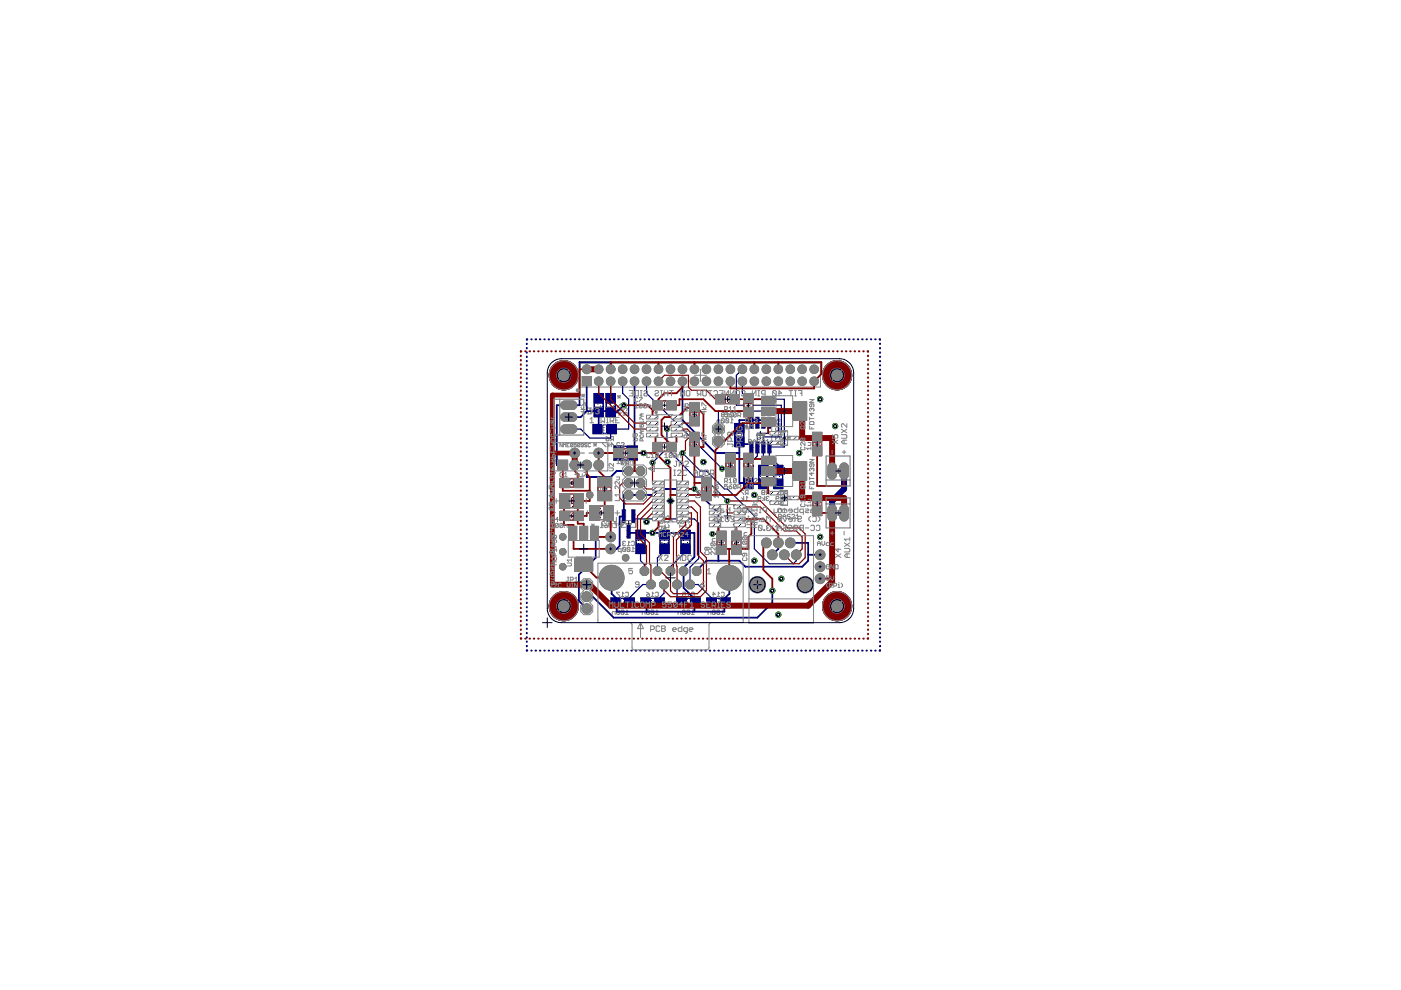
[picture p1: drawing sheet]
<svg xmlns="http://www.w3.org/2000/svg" width="297mm" height="210mm" viewBox="0 0 297 210" stroke-linecap="round" stroke-linejoin="round" font-family="sans-serif">
<g fill="none" stroke="#000" stroke-width=".21">
<path d="M126.4 85.9h1.1M126.9 85.4v1M127.7 91h1M128.2 90.4v1.1M129 85.9h1M129.5 85.4v1M132.2 96.1h.9M132.7 95.6v.9M156.1 92.2h1.3M156.8 91.6v1.3M160.4 92.2h1.6M161.2 91.5v1.5"/>
<path d="M132.7 111.1h1.2M133.3 110.5v1.2M135.3 114.9h1M135.8 114.4v1M140.6 114.9h.6M140.9 114.6v.6M145 114.9h.6M145.3 114.6v.6M158.3 101.1h.7M158.7 100.8v.7M161.5 101.1h.7M161.8 100.8v.7"/>
<path d="M164.7 101.1h.7M165 100.8v.7M131.5 127.8h1M132 127.3v1M137.8 127.8h1.1M138.3 127.3v1M145.4 127.8h1.1M146 127.3v1M151.8 127.8h1M152.3 127.3v1"/>
</g>
<g fill="none" stroke="#808080" stroke-width=".21">
<path d="M123 77h50.9v5.1h-50.9zM123.2 86.8h.9M123.2 86.4l.3 .4 .3-.4M123.2 86l.7-.6h.2v.6M123.3 83.6l.6 .6M123.3 83.9h.6M123.6 87.1v.7l.5-.5h-.9M123.6 83.6v.6M123.9 83.6l-.6 .6M124.4 87.8h.9v-.5l-.1-.2-.4 .2v.5M124.4 87.1l.4 .4M124.4 86.5h.9l-.2 .3"/>
<path d="M124.4 86.2v.6M125.9 94.3h.6M125.9 94l.6 .6M126 85.5v.8M126.2 94v.6M126.5 94l-.6 .6M127.8 90.1h.8M127.8 91.9h.8M127.8 85.5v.8M128.3 93.8h-.6l.6 .9M128.5 93.2l.2-.2h.4v.3l-.4 .2zM128.5 92.6l.6 .4"/>
<path d="M128.6 85.5v.8M128.7 94.1l.4 .3-.4 .3M129.1 93.8v.9M129.4 94.3h.6l-.4-.5v.9M129.8 93.2l-.4 .3M130 93.2h-.4l-.2-.5 .6-.1v.9M130.4 85.5v.8M130.8 87.1h.9M130.8 86.6l.3 .5 .3-.5M130.8 86.3l.8-.6h.1v.6M130.9 83.8l.7 .6M130.9 84.1h.7"/>
<path d="M131.3 87.4v.6l.4-.5h-.9M131.3 83.8v.6M131.6 83.8l-.7 .6M131.8 98.1l-.1 .1 .1 .4h.3l.2-.2M131.8 98.1h.2M132.1 86.5v.6l.6-.6 .3 .1-.2 .5M132.1 88h.9v-.5l-.2-.1-.4 .1v.5M132.1 87.4l.3 .3M132.2 94.7h.9M132.2 97.5h.9M132.3 97.8l-.2-.2h-.3l-.1 .2 .1 .3M132.9 98.2l-.3 .4"/>
<path d="M133.2 98.2h-.4l-.2-.4 .2-.2h.4v1M152 89.7v-.5l.2-.2h.4v.7M153 88.9v.6l.1 .2 .5-.2M153 88.9l.4-.1 .2 .1v.6M153 88.9l.6 .6M153.1 87.9l-.1-.1 .1-.3 .5 .1-.2 .3M153.1 87.9l-.1 .2 .1 .3 .5-.2-.2-.3M153.1 87.9h.3M153.9 88.9v.6l.2 .2 .4-.2M153.9 88.9l.2-.1 .4 .1v.6M153.9 88.9l.6 .6M153.9 88.4h.6"/>
<path d="M154.5 87.8l-.3-.3v.9M154.8 89.7h.6M154.8 87.6l.2-.1 .4 .1v.6l-.1 .2-.5-.2M155.4 89l-.3-.2v.9M155.9 91.8v.8M157.6 91.8v.8M158.8 90.4v3.6M163.6 90.4v3.6M164.4 88.8v.6l.6-.6 .3 .2-.1 .4M164.4 92.6v.6l.6-.6 .3 .1-.1 .5M164.6 93.5l-.2 .1 .2 .5h.6l.1-.1-.1-.5M164.6 90.7l-.2 .1 .2 .5h.6l.1-.2-.1-.4"/>
<path d="M164.9 89.9l.1-.2 .3 .2-.1 .5M164.9 89.9l-.2-.2-.3 .2 .2 .5M164.9 91.6v.6l.4-.4h-.9M164.9 89.9v.2M165.7 93.2l.8-.6h.1v.6M166.6 93.5h-.8l-.1 .1 .1 .5h.8M125.4 111.4h.6M125.4 111.1l.6 .6M125.7 111.1v.6M126 111.1l-.6 .6M127.3 111.9h.6M127.9 111.3l-.3-.3v.9"/>
<path d="M128.2 111.6l.2-.2h.4l-.1 .5h-.3zM128.2 111l.6 .4M129.1 110.3l.2-.1h.5l-.2 .4h-.3zM129.1 111.9v-.9l.4 .3 .3-.3v.9M129.1 109.7l.7 .5M130.1 109.7v.7l.1 .2 .5-.2v-.7M130.7 111v.9h-.6M131.7 110.4v1.4M131.7 116.9h-.5l-.1-.1 .1-.5h.5v.9M131.8 110.8l.3 .2-.1 .3-.2 .1M131.8 110.4h3v1.4h-3zM132 116.2v.6l.2 .1 .4-.1"/>
<path d="M132 116.2l.2-.2 .4 .2v.6M132 110.4v-.6h.5v.6M132 116.2l.6 .6M132.2 115.2l-.2 .2 .2 .3 .4-.2M132.2 115.2h.1M132.6 114.9l-.4-.1-.2 .1 .2 .3M132.9 116.2v.6l.2 .1 .5-.1M132.9 116.2l.2-.2 .5 .2v.6M132.9 116.2l.7 .6M132.9 115.7h.7M133 111.8v.5h.5v-.5M133.6 115.1l-.3-.3v.9"/>
<path d="M133.9 116.9h.6M133.9 114.9l.1-.1 .5 .1v.6l-.2 .2-.4-.2M134 110.4v-.6h.5v.6M134.5 116.3l-.3-.3v.9M134.9 110.4v1.4M134.9 114.5v.8M136.7 114.5v.8M139.4 109.1h.9v-.5l-.5-.1-.1 .1v.5M139.7 111.6h.9l-.3 .3M139.7 111.3v.6M140 114.5v.8M140.4 110.3l.2 .5-.2 .1h-.6"/>
<path d="M140.4 110.3h-.6l-.1 .2 .1 .4M140.4 109.4l.2 .5-.2 .1h-.6M140.4 109.4h-.6l-.1 .1 .1 .5M140.4 110.3l-.6 .6M140.4 109.4l-.6 .6M140.9 109.4v.6l.7-.6 .3 .1-.2 .5M140.9 110.6h1l-.3 .3M140.9 110.3v.6M141.1 111.3l-.2 .1 .2 .5h.6l.2-.2-.2-.4M141.8 114.5v.8M143.8 109.1h.9v-.5l-.1-.1-.5 .1v.5M144.1 111.6h.9l-.3 .3"/>
<path d="M144.1 111.3v.6M144.4 114.5v.8M144.9 109.4h-.6l-.2 .1 .2 .5M144.9 110.3h-.6l-.2 .2 .2 .4M144.9 110.3l.1 .5-.1 .1h-.6M144.9 109.4l.1 .5-.1 .1h-.6M144.9 110.3l-.6 .6M144.9 109.4l-.6 .6M145.4 109.4v.6M145.4 110.3v.6M145.4 110.6h.9l-.3 .3M145.4 109.7h.9l-.3 .3"/>
<path d="M145.5 111.3l-.1 .1 .1 .5h.7l.1-.2-.1-.4M146.2 114.5v.8M157.2 105.6l.5 .3-.5 .3M157.7 104h-.6l.6 .9M157.7 105.2v1M157.8 100.7v.8M158 106.2h.6M158.3 104.6l-.3 .3M158.6 105.6l-.3-.4v1M158.6 104.6h-.4l-.2-.2 .2-.4h.4v.9M159.6 100.7v.8M160.7 105.7h.5l.1-.1-.1-.4-.5 .2v.6l.2 .2 .4-.2"/>
<path d="M161 100.7v.8M161.6 104.4l-.1-.1 .1-.3 .5 .1-.1 .3M161.6 104.4l-.1 .2 .1 .3 .5-.2-.1-.3M161.6 105.6l.5 .3-.5 .3M161.6 104.4h.4M162.1 105.2v1M162.6 105.7l-.2 .2 .2 .3 .4-.2M162.6 105.7h.2M162.7 100.7v.8M162.8 104.6l-.4 .3M163 105.4l-.4-.2-.2 .2 .2 .3M163 104.6h-.4l-.2-.2v-.3l.6-.1v.9"/>
<path d="M164.1 100.7v.8M164.5 105.7h.5l.1-.1-.1-.4-.5 .2v.6l.2 .2 .4-.2M165.3 104.4h.5l.1-.1-.1-.3-.5 .1v.6l.2 .2 .4-.2M165.5 105.6l.4 .3-.4 .3M165.9 100.7v.8M165.9 105.2v1M166.4 105.7l-.2 .2 .2 .3 .5-.2M166.4 105.7h.2M166.6 104.6l-.4 .3M166.9 105.4l-.5-.2-.2 .2 .2 .3M166.9 104.6h-.5l-.2-.2v-.3l.7-.1v.9M129.8 130.3v-.5l.2-.1h.4v.6"/>
<path d="M130.7 129.5v.6l.2 .2h.3l.2-.2M130.7 129.5l.2-.2h.3l.2 .2v.6M130.7 129.5l.7 .6M131.4 125.6h-.7l.7 .9M131.6 128.7h.8M131.6 126.9h.8M131.7 129.5v.6l.1 .2h.3l.2-.2M131.7 129.5l.1-.2h.3l.2 .2v.6M131.7 129.5l.6 .6M131.7 126.5h.6M132.3 125.9l-.3-.3v.9M132.6 130.3h.6"/>
<path d="M132.6 125.7l.2-.1 .4 .1v.6l-.1 .2-.5-.2M133.2 129.7l-.3-.4v1M136.2 130.3v-.5l.1-.1h.5v.6M137.1 129.5v.6l.1 .2 .5-.2M137.1 129.5l.4-.2 .2 .2v.6M137.1 126.2l.1-.2h.5v.3l-.5 .2zM137.1 129.5l.6 .6M137.1 125.6l.6 .4M137.9 128.7h.9M137.9 126.9h.9M138 129.5v.6l.2 .2h.3l.1-.2M138 129.5l.2-.2h.3l.1 .2v.6"/>
<path d="M138 129.5l.6 .6M138 126.5h.6M138.6 125.9l-.3-.3v.9M139 130.3h.6M139 125.7l.1-.1 .5 .1v.6l-.2 .2-.4-.2M139.6 129.7l-.3-.4v1M143.8 130.3v-.5l.1-.1h.5v.6M144.7 129.5v.6l.2 .2 .4-.2M144.7 129.5l.5-.2 .1 .2v.6M144.7 125.6h.6v.4l-.3-.1-.3 .1 .2 .5 .4-.2M144.7 129.5l.6 .6M145.6 128.7h.8"/>
<path d="M145.6 126.9h.8M145.6 129.5v.6l.2 .2 .5-.2M145.6 129.5l.5-.2 .2 .2v.6M145.6 129.5l.7 .6M145.6 126.5h.7M146.3 125.9l-.4-.3v.9M146.6 130.3h.6M146.6 125.7l.1-.1 .5 .1v.6l-.2 .2-.4-.2M147.2 129.7l-.3-.4v1M150.1 130.3v-.5l.2-.1h.4v.6M151 129.5v.6l.2 .2 .5-.2M151 129.5l.5-.2 .2 .2v.6"/>
<path d="M151 129.5l.7 .6M151 126h.7l-.5-.4v.9M151.9 128.7h.8M151.9 126.9h.8M152 129.5v.6l.1 .2 .5-.2M152 129.5l.4-.2 .2 .2v.6M152 129.5l.6 .6M152 126.5h.6M152.6 125.9l-.3-.3v.9M152.9 130.3h.6M152.9 125.7l.2-.1 .4 .1v.6l-.1 .2-.5-.2M153.5 129.7l-.3-.4v1"/>
</g>
<g fill="#808080" stroke="#808080" stroke-width=".21">
<path d="M126.1 84.2h1.7v.8h-1.7z"/>
<path d="M126.1 86.8h1.7v.7h-1.7z"/>
<path d="M128.6 84.2h1.7v.8h-1.7z"/>
<path d="M128.6 86.8h1.7v.7h-1.7z"/>
<path d="M150.7 126.9h.7v1.8h-.7z"/>
<path d="M153.2 126.9h.8v1.8h-.8z"/>
<path d="M144.3 126.9h.8v1.8h-.8z"/>
<path d="M146.9 126.9h.7v1.8h-.7z"/>
<path d="M139.3 126.9h.7v1.8h-.7z"/>
<path d="M136.7 126.9h.8v1.8h-.8z"/>
<path d="M132.9 126.9h.8v1.8h-.8z"/>
<path d="M130.4 126.9h.7v1.8h-.7z"/>
<path d="M144.5 115.8h1.7v.7h-1.7z"/>
<path d="M144.5 113.2h1.7v.8h-1.7z"/>
<path d="M140 115.8h1.8v.7h-1.8z"/>
<path d="M140 113.2h1.8v.8h-1.8z"/>
<path d="M134.9 115.8h1.8v.7h-1.8z"/>
<path d="M134.9 113.2h1.8v.8h-1.8z"/>
<path d="M129.1 90.1h.8v1.7h-.8z"/>
<path d="M126.6 90.1h.7v1.7h-.7z"/>
<path d="M157.8 99.5h1.7v.7h-1.7z"/>
<path d="M157.8 102h1.7v.8h-1.7z"/>
<path d="M155.9 93.2h1.7v.7h-1.7z"/>
<path d="M155.9 90.6h1.7v.8h-1.7z"/>
<path d="M161 99.5h1.7v.7h-1.7z"/>
<path d="M161 102h1.7v.8h-1.7z"/>
<path d="M164.1 99.5h1.8v.7h-1.8z"/>
<path d="M164.1 102h1.8v.8h-1.8z"/>
<path d="M133.5 94.8h.8v2.5h-.8z"/>
<path d="M131 95.2h.8v1.7h-.8z"/>
<path d="M125.9 83.4h2v2h-2z"/>
<path d="M125.9 86.4h2v2h-2z"/>
<path d="M128.5 83.4h2v2h-2z"/>
<path d="M128.5 86.4h2v2h-2z"/>
<path d="M123.5 79.9h1.8v1.8h-1.8z"/>
<path d="M175.7 107.4a.91 .91 0 0 1 1-.3 .91 .91 0 0 1 .6 .7v1.9a.92 .92 0 0 1-.9 .8 .92 .92 0 0 1-.9-.8v-1.9z"/>
<path d="M178.2 107.4a.91 .91 0 0 1 1-.3 .91 .91 0 0 1 .7 .7v1.9a.92 .92 0 0 1-.9 .8 .92 .92 0 0 1-.9-.8v-1.9z"/>
<path d="M178.2 98.5a.91 .91 0 0 1 1-.3 .91 .91 0 0 1 .7 .7v1.9a.92 .92 0 0 1-.9 .8 .92 .92 0 0 1-.9-.8v-1.9z"/>
<path d="M175.7 98.5a.91 .91 0 0 1 1-.3 .91 .91 0 0 1 .6 .7v1.9a.92 .92 0 0 1-.9 .8 .92 .92 0 0 1-.9-.8v-1.9z"/>
<path d="M149.8 126.8h2v2h-2z"/>
<path d="M152.8 126.8h2v2h-2z"/>
<path d="M143.5 126.8h2v2h-2z"/>
<path d="M146.5 126.8h2v2h-2z"/>
<path d="M138.9 126.8h1.9v2h-1.9z"/>
<path d="M135.9 126.8h2v2h-2z"/>
<path d="M132.5 126.8h2v2h-2z"/>
<path d="M129.5 126.8h2v2h-2z"/>
<path d="M144.3 115.4h2v2h-2z"/>
<path d="M144.3 112.4h2v2h-2z"/>
<path d="M139.9 115.4h2v2h-2z"/>
<path d="M139.9 112.4h2v2h-2z"/>
<path d="M134.8 115.4h2v2h-2z"/>
<path d="M134.8 112.4h2v2h-2z"/>
<path d="M131.9 108h.8v2.8h-.8z"/>
<path d="M133.9 108h.8v2.8h-.8z"/>
<path d="M132.9 111.3h.8v2.8h-.8z"/>
<path d="M128.7 90h2v2h-2z"/>
<path d="M125.7 90h2v2h-2z"/>
<path d="M119.1 90.4l.6-.3h1.8a.92 .92 0 0 1 .8 .9 .92 .92 0 0 1-.8 .9h-1.8a.91 .91 0 0 1-.6-1.5z"/>
<path d="M119.1 87.9l.6-.4h1.8a.92 .92 0 0 1 .8 .9 .92 .92 0 0 1-.8 .9h-1.8a.91 .91 0 0 1-.6-1.4z"/>
<path d="M119.1 85.4l.6-.4h1.8a.92 .92 0 0 1 .8 .9 .92 .92 0 0 1-.8 .9h-1.8a.91 .91 0 0 1-.6-1.4z"/>
<path d="M118.3 97.6h2.1v2h-2.1z"/>
<path d="M158.9 88.4h.8v2.4h-.8z"/>
<path d="M160.2 88.4h.8v2.4h-.8z"/>
<path d="M161.4 88.4h.8v2.4h-.8z"/>
<path d="M162.7 88.4h.8v2.4h-.8z"/>
<path d="M162.7 93.7h.8v2.4h-.8z"/>
<path d="M161.4 93.7h.8v2.4h-.8z"/>
<path d="M160.2 93.7h.8v2.4h-.8z"/>
<path d="M158.9 93.7h.8v2.4h-.8z"/>
<path d="M157.7 98.6h2v2h-2z"/>
<path d="M157.7 101.6h2v2h-2z"/>
<path d="M155.8 92.8h2v1.9h-2z"/>
<path d="M155.8 89.8h2v2h-2z"/>
<path d="M160.8 98.6h2v2h-2z"/>
<path d="M160.8 101.6h2v2h-2z"/>
<path d="M164 98.6h2v2h-2z"/>
<path d="M164 101.6h2v2h-2z"/>
<path d="M133.1 94.6h2v3h-2z"/>
<path d="M130.2 94.6h1.9v3h-1.9z"/>
<circle cx="135.8" cy="104.9" r=".99"/>
<circle cx="133.3" cy="104.9" r=".99"/>
<circle cx="135.8" cy="102.4" r=".99"/>
<circle cx="133.3" cy="102.4" r=".99"/>
<circle cx="135.8" cy="99.9" r=".99"/>
<circle cx="133.3" cy="99.9" r=".99"/>
<circle cx="147.7" cy="121.1" r=".99"/>
<circle cx="144.9" cy="121.1" r=".99"/>
<circle cx="142.2" cy="121.1" r=".99"/>
<circle cx="139.4" cy="121.1" r=".99"/>
<circle cx="136.6" cy="121.1" r=".99"/>
<circle cx="146.3" cy="123.9" r=".99"/>
<circle cx="143.6" cy="123.9" r=".99"/>
<circle cx="140.8" cy="123.9" r=".99"/>
<circle cx="138" cy="123.9" r=".99"/>
</g>
<g fill="#808080" stroke="#808080" stroke-width=".21">
<circle cx="158.3" cy="90.5" r=".25"/>
<circle cx="119.5" cy="128.5" r="1.48"/>
<circle cx="119.5" cy="79.6" r="1.48"/>
<circle cx="177.5" cy="79.6" r="1.48"/>
<circle cx="177.5" cy="128.5" r="1.48"/>
<circle cx="124.4" cy="78.3" r=".93"/>
<circle cx="126.9" cy="80.8" r=".91"/>
<circle cx="126.9" cy="78.3" r=".91"/>
<circle cx="129.5" cy="80.8" r=".91"/>
<circle cx="129.5" cy="78.3" r=".93"/>
<circle cx="132" cy="80.8" r=".91"/>
<circle cx="132" cy="78.3" r=".91"/>
<circle cx="134.5" cy="80.8" r=".91"/>
<circle cx="134.5" cy="78.3" r=".91"/>
<circle cx="137.1" cy="80.8" r=".91"/>
<circle cx="137.1" cy="78.3" r=".91"/>
<circle cx="139.6" cy="80.8" r=".91"/>
<circle cx="139.6" cy="78.3" r=".91"/>
<circle cx="142.2" cy="80.8" r=".91"/>
<circle cx="142.2" cy="78.3" r=".91"/>
<circle cx="144.7" cy="80.8" r=".91"/>
<circle cx="144.7" cy="78.3" r=".91"/>
<circle cx="147.2" cy="80.8" r=".91"/>
<circle cx="147.2" cy="78.3" r=".91"/>
<circle cx="149.8" cy="80.8" r=".91"/>
<circle cx="149.8" cy="78.3" r=".91"/>
<circle cx="152.3" cy="80.8" r=".91"/>
<circle cx="152.3" cy="78.3" r=".91"/>
<circle cx="154.9" cy="80.8" r=".91"/>
<circle cx="154.9" cy="78.3" r=".91"/>
<circle cx="157.4" cy="80.8" r=".91"/>
<circle cx="157.4" cy="78.3" r=".91"/>
<circle cx="159.9" cy="80.8" r=".91"/>
<circle cx="159.9" cy="78.3" r=".91"/>
<circle cx="162.5" cy="80.8" r=".91"/>
<circle cx="162.5" cy="78.3" r=".91"/>
<circle cx="165" cy="80.8" r=".91"/>
<circle cx="165" cy="78.3" r=".91"/>
<circle cx="167.6" cy="80.8" r=".91"/>
<circle cx="167.6" cy="78.3" r=".91"/>
<circle cx="170.1" cy="80.8" r=".91"/>
<circle cx="170.1" cy="78.3" r=".91"/>
<circle cx="172.6" cy="80.8" r=".91"/>
<circle cx="172.6" cy="78.3" r=".91"/>
<circle cx="162.5" cy="115.1" r="1.04"/>
<circle cx="163.7" cy="117.6" r="1.04"/>
<circle cx="165" cy="115.1" r="1.04"/>
<circle cx="166.3" cy="117.6" r="1.04"/>
<circle cx="167.6" cy="115.1" r="1.04"/>
<circle cx="168.8" cy="117.6" r="1.04"/>
<circle cx="160.6" cy="124" r="1.74"/>
<circle cx="170.7" cy="124" r="1.74"/>
<circle cx="154.6" cy="122.5" r="2.65"/>
<circle cx="129.7" cy="122.5" r="2.65"/>
<circle cx="121.9" cy="96.1" r="1.04"/>
<circle cx="126.9" cy="96.1" r="1.04"/>
<circle cx="121.9" cy="98.6" r="1.04"/>
<circle cx="124.4" cy="98.6" r="1.04"/>
<circle cx="126.9" cy="98.6" r="1.04"/>
<circle cx="129.5" cy="113.8" r="1.04"/>
<circle cx="129.5" cy="116.4" r="1.04"/>
<circle cx="152.3" cy="91" r="1.04"/>
<circle cx="152.3" cy="93.5" r="1.04"/>
<circle cx="124.4" cy="124" r="1.04"/>
<circle cx="124.4" cy="126.5" r="1.04"/>
<circle cx="124.4" cy="129.1" r="1.04"/>
<circle cx="173.9" cy="120.2" r="1.04"/>
<circle cx="173.9" cy="122.7" r="1.04"/>
<circle cx="173.9" cy="117.6" r="1.04"/>
<circle cx="119.3" cy="113.8" r=".7"/>
<circle cx="119.3" cy="120.2" r=".7"/>
<circle cx="132.7" cy="118.3" r=".7"/>
<circle cx="125" cy="104.9" r=".7"/>
<circle cx="119.3" cy="117" r=".7"/>
</g>
<g fill="none" stroke="#000080" stroke-width=".21">
<path d="M125.7 90h5v2h-5zM125.9 83.4h2v5h-2zM128.5 83.4h2v5h-2zM130.2 94.6h4.9v2.9h-4.9zM155.8 89.8h1.9v4.9h-1.9zM157.7 98.7h1.9v4.9h-1.9zM160.8 98.7h2v4.9h-2zM164 98.7h2v4.9h-2zM134.8 112.4h2v5h-2zM139.9 112.4h2v5h-2zM144.4 112.4h1.9v5h-1.9zM129.5 126.8h5v2h-5z"/>
<path d="M135.9 126.8h4.9v2h-4.9zM143.5 126.8h4.9v2h-4.9zM149.8 126.8h5v2h-5z"/>
</g>
<g fill="#000080" stroke="#000080" stroke-width=".21">
<circle cx="119.5" cy="79.6" r="3.1"/>
<circle cx="119.5" cy="128.5" r="3.1"/>
<circle cx="177.5" cy="128.5" r="3.1"/>
<circle cx="177.5" cy="79.6" r="3.1"/>
</g>
<g fill="#000080" stroke="#000080" stroke-width=".21">
<path d="M126 85.5h1.8v.8h-1.8z"/>
<path d="M128.6 85.5h1.8v.8h-1.8z"/>
<path d="M151.9 126.9h.8v1.8h-.8z"/>
<path d="M145.6 126.9h.8v1.8h-.8z"/>
<path d="M137.9 126.9h.8v1.8h-.8z"/>
<path d="M131.6 126.9h.8v1.8h-.8z"/>
<path d="M144.4 114.5h1.8v.8h-1.8z"/>
<path d="M140 114.5h1.8v.8h-1.8z"/>
<path d="M134.9 114.5h1.8v.8h-1.8z"/>
<path d="M127.8 90.1h.8v1.8h-.8z"/>
<path d="M157.8 100.7h1.8v.8h-1.8z"/>
<path d="M155.9 91.8h1.7v.8h-1.7z"/>
<path d="M161 100.7h1.7v.8h-1.7z"/>
<path d="M164.1 100.7h1.8v.8h-1.8z"/>
<path d="M132.2 94.7h.9v2.8h-.9z"/>
<path d="M126 83.5h1.8v1.8h-1.8z"/>
<path d="M126 86.5h1.8v1.8h-1.8z"/>
<path d="M128.6 83.5h1.8v1.8h-1.8z"/>
<path d="M128.6 86.5h1.8v1.8h-1.8z"/>
<path d="M149.9 126.9h1.8v1.8h-1.8z"/>
<path d="M152.9 126.9h1.8v1.8h-1.8z"/>
<path d="M143.6 126.9h1.8v1.8h-1.8z"/>
<path d="M146.6 126.9h1.8v1.8h-1.8z"/>
<path d="M139 126.9h1.7v1.8h-1.7z"/>
<path d="M136 126.9h1.8v1.8h-1.8z"/>
<path d="M132.6 126.9h1.8v1.8h-1.8z"/>
<path d="M129.6 126.9h1.8v1.8h-1.8z"/>
<path d="M144.4 115.5h1.8v1.8h-1.8z"/>
<path d="M144.4 112.5h1.8v1.8h-1.8z"/>
<path d="M140 115.5h1.8v1.8h-1.8z"/>
<path d="M140 112.5h1.8v1.8h-1.8z"/>
<path d="M134.9 115.5h1.8v1.8h-1.8z"/>
<path d="M134.9 112.5h1.8v1.8h-1.8z"/>
<path d="M132 108.1h.5v2.6h-.5z"/>
<path d="M134 108.1h.6v2.6h-.6z"/>
<path d="M133 111.4h.6v2.6h-.6z"/>
<path d="M128.8 90.1h1.8v1.8h-1.8z"/>
<path d="M125.8 90.1h1.8v1.8h-1.8z"/>
<path d="M159 88.5h.6v2.2h-.6z"/>
<path d="M160.3 88.5h.6v2.2h-.6z"/>
<path d="M161.5 88.5h.6v2.2h-.6z"/>
<path d="M162.8 88.5h.6v2.2h-.6z"/>
<path d="M162.8 93.8h.6v2.2h-.6z"/>
<path d="M161.5 93.8h.6v2.2h-.6z"/>
<path d="M160.3 93.8h.6v2.2h-.6z"/>
<path d="M159 93.8h.6v2.2h-.6z"/>
<path d="M157.8 98.7h1.8v1.8h-1.8z"/>
<path d="M157.8 101.7h1.8v1.8h-1.8z"/>
<path d="M155.9 92.9h1.8v1.7h-1.8z"/>
<path d="M155.9 89.9h1.8v1.8h-1.8z"/>
<path d="M160.9 98.7h1.9v1.8h-1.9z"/>
<path d="M160.9 101.7h1.9v1.8h-1.9z"/>
<path d="M164.1 98.7h1.8v1.8h-1.8z"/>
<path d="M164.1 101.7h1.8v1.8h-1.8z"/>
<path d="M133.2 94.7h1.8v2.8h-1.8z"/>
<path d="M130.3 94.7h1.7v2.8h-1.7z"/>
</g>
<g fill="none" stroke="#000080" stroke-width=".42">
<path d="M111.7 72.9v.1M111.7 73.8v.1M111.7 74.7v.1M111.7 75.6v.1M111.7 76.5v.1M111.7 77.4v.1M111.7 78.4h.1M111.7 79.3v.1M111.8 71.9l-.1 .2M112.6 71.9h.1M113.5 71.9h.2M114.5 71.9h.1"/>
<path d="M115.4 71.9h.1M116.3 71.9h.1M117.2 71.9h.1M118.2 71.9h.1M119.1 71.9h.1M120 71.9h.1M120.9 71.9h.2M121.9 71.9h.1M122.8 71.9h.1M123.7 71.9h.1M124.6 71.9h.1M125.5 71.9h.2"/>
<path d="M126.5 71.9h.1M127.4 71.9h.1M128.3 71.9h.1M129.2 71.9h.1M130.2 71.9h.1M131.1 71.9h.1M132 71.9h.1M132.9 71.9h.1M133.9 71.9h.1M134.8 71.9h.1M135.7 71.9h.1M136.6 71.9h.1"/>
<path d="M137.5 71.9h.2M138.5 71.9h.1M139.4 71.9h.1M140.3 71.9h.1M141.2 71.9h.2M142.2 71.9h.1M143.1 71.9h.1M144 71.9h.1M144.9 71.9h.1M145.9 71.9h.1M146.8 71.9h.1M147.7 71.9h.1"/>
<path d="M148.6 71.9h.1M149.5 71.9h.1M150.5 71.9h.1M151.4 71.9h.1M152.3 71.9h.1M153.2 71.9h.2M154.2 71.9h.1M155.1 71.9h.1M156 71.9h.1M156.9 71.9h.1M157.9 71.9h.1M158.8 71.9h.1"/>
<path d="M159.7 71.9h.1M160.6 71.9h.1M161.5 71.9h.1M162.5 71.9h.1M163.4 71.9h.1M164.3 71.9h.1M165.2 71.9h.2M166.2 71.9h.1M167.1 71.9h.1M168 71.9h.1M168.9 71.9h.1M169.9 71.9h.1"/>
<path d="M170.8 71.9h.1M171.7 71.9h.1M172.6 71.9h.1M173.5 71.9h.2M174.5 71.9h.1M175.4 71.9h.1M176.3 71.9h.1M177.2 71.9h.2M178.2 71.9h.1M179.1 71.9h.1M180 71.9h.1M180.9 71.9h.1"/>
<path d="M181.9 71.9h.1M182.8 71.9h.1M183.7 71.9h.1M184.6 71.9h.1M185.5 71.9h.2M186.5 71.9l.1 .2M186.6 72.9v.1M186.6 73.8v.1M186.6 74.7v.1M186.6 75.6v.1M186.6 76.5v.1M186.6 77.4v.1"/>
<path d="M186.6 78.4h.1M186.6 79.3v.1M111.7 80.2v.1M111.7 81.1v.1M111.7 82v.1M111.7 82.9v.1M111.7 83.8v.1M111.7 84.8v.1M111.7 85.7v.1M111.7 86.6v.1M111.7 87.5v.1M111.7 88.4v.1"/>
<path d="M111.7 89.3v.1M111.7 90.3v.1M111.7 91.2v.1M111.7 92.1v.1M111.7 93v.1M111.7 93.9v.1M111.7 94.8v.1M111.7 95.7v.1M111.7 96.6v.2M111.7 97.6v.1M111.7 98.5v.1M111.7 99.4v.1"/>
<path d="M186.6 80.2v.1M186.6 81.1v.1M186.6 82v.1M186.6 82.9v.1M186.6 83.8v.1M186.6 84.8v.1M186.6 85.7v.1M186.6 86.6v.1M186.6 87.5v.1M186.6 88.4v.1M186.6 89.3v.1M186.6 90.3v.1"/>
<path d="M186.6 91.2v.1M186.6 92.1v.1M186.6 93v.1M186.6 93.9v.1M186.6 94.8v.1M186.6 95.7v.1M186.6 96.6v.2M186.6 97.6v.1M186.6 98.5v.1M186.6 99.4v.1M111.7 100.3v.1M111.7 101.2v.1"/>
<path d="M111.7 102.2v.1M111.7 103.1v.1M111.7 104v.1M111.7 104.9v.1M111.7 105.8v.1M111.7 106.7v.1M111.7 107.6v.1M111.7 108.5v.1M111.7 109.5v.1M111.7 110.4v.1M111.7 111.3v.1M111.7 112.2v.1"/>
<path d="M111.7 113.1v.1M111.7 114v.2M111.7 115v.1M111.7 115.9v.1M111.7 116.8v.1M111.7 117.7v.1M111.7 118.6v.1M111.7 119.5v.1M186.6 100.3v.1M186.6 101.2v.1M186.6 102.2v.1M186.6 103.1v.1"/>
<path d="M186.6 104v.1M186.6 104.9v.1M186.6 105.8v.1M186.6 106.7v.1M186.6 107.6v.1M186.6 108.5v.1M186.6 109.5v.1M186.6 110.4v.1M186.6 111.3v.1M186.6 112.2v.1M186.6 113.1v.1M186.6 114v.2"/>
<path d="M186.6 115v.1M186.6 115.9v.1M186.6 116.8v.1M186.6 117.7v.1M186.6 118.6v.1M186.6 119.5v.1M111.7 120.4v.1M111.7 121.4v.1M111.7 122.3v.1M111.7 123.2v.1M111.7 124.1v.1M111.7 125v.1"/>
<path d="M111.7 125.9v.1M111.7 126.9v.1M111.7 127.8v.1M111.7 128.7v.1M111.7 129.6v.1M111.7 130.5v.1M111.7 131.4v.1M111.7 132.4h.1M111.7 133.3v.1M111.7 134.2v.1M111.7 135.1v.1M111.7 136v.1"/>
<path d="M111.7 136.9v.1M111.7 137.8l.1 .1M112.6 137.9h.1M113.5 137.9h.2M114.5 137.9h.1M115.4 137.9h.1M116.3 137.9h.1M117.2 137.9h.1M118.2 137.9h.1M119.1 137.9h.1M120 137.9h.1M120.9 137.9h.2"/>
<path d="M121.9 137.9h.1M122.8 137.9h.1M123.7 137.9h.1M124.6 137.9h.1M125.5 137.9h.2M126.5 137.9h.1M127.4 137.9h.1M128.3 137.9h.1M129.2 137.9h.1M130.2 137.9h.1M131.1 137.9h.1M132 137.9h.1"/>
<path d="M132.9 137.9h.1M133.9 137.9h.1M134.8 137.9h.1M135.7 137.9h.1M136.6 137.9h.1M137.5 137.9h.2M138.5 137.9h.1M139.4 137.9h.1M140.3 137.9h.1M141.2 137.9h.2M142.2 137.9h.1M143.1 137.9h.1"/>
<path d="M144 137.9h.1M144.9 137.9h.1M145.9 137.9h.1M146.8 137.9h.1M147.7 137.9h.1M148.6 137.9h.1M149.5 137.9h.1M150.5 137.9h.1M151.4 137.9h.1M152.3 137.9h.1M153.2 137.9h.2M154.2 137.9h.1"/>
<path d="M155.1 137.9h.1M156 137.9h.1M156.9 137.9h.1M157.9 137.9h.1M158.8 137.9h.1M159.7 137.9h.1M160.6 137.9h.1M161.5 137.9h.1M162.5 137.9h.1M163.4 137.9h.1M164.3 137.9h.1M165.2 137.9h.2"/>
<path d="M166.2 137.9h.1M167.1 137.9h.1M168 137.9h.1M168.9 137.9h.1M169.9 137.9h.1M170.8 137.9h.1M171.7 137.9h.1M172.6 137.9h.1M173.5 137.9h.2M174.5 137.9h.1M175.4 137.9h.1M176.3 137.9h.1"/>
<path d="M177.2 137.9h.2M178.2 137.9h.1M179.1 137.9h.1M180 137.9h.1M180.9 137.9h.1M181.9 137.9h.1M182.8 137.9h.1M183.7 137.9h.1M184.6 137.9h.1M185.5 137.9h.2M186.6 120.4v.1M186.6 121.4v.1"/>
<path d="M186.6 122.3v.1M186.6 123.2v.1M186.6 124.1v.1M186.6 125v.1M186.6 125.9v.1M186.6 126.9v.1M186.6 127.8v.1M186.6 128.7v.1M186.6 129.6v.1M186.6 130.5v.1M186.6 131.4v.1M186.6 132.4h.1"/>
<path d="M186.6 133.3v.1M186.6 134.2v.1M186.6 135.1v.1M186.6 136v.1M186.6 136.9v.1M186.6 137.8l-.1 .1"/>
</g>
<g fill="none" stroke="#000080" stroke-width=".38">
<path d="M129.5 78.3v-1.5h-6.6v9.1h-4.9v12.7h1.3M124.4 98.6v2.5h5.1l1.2-1.2h2.6M124.4 80.8v6.4M124.4 87.2l-1.3 1.2h-2.5M126.9 87.2v3.8h-.2M126.9 96.1h4.2M132.3 85.9l-1.6 1.5h-1.2v-.2h-5.1M134.1 96.1h2.3M134.5 80.8v19.1h1.3M144.7 80.8v8.3l7 7h5.1M156.8 93.7v8.7h1.9v.2h6.3M156.8 94.1h2.5v.8"/>
<path d="M159.3 89.1v.5M160.6 89.1v.5M161.8 89.1v.5M163.1 89.6v-.5h-6.3v1.7l-.3 .2h-.4l-2.5 2.5h-1.3M129.5 116.4h1.2l.7-.7v-6.2h.9v-4.6h6l1.3-1.2h7.6l5.1 5.1v10.1M129.5 113.8h-3.2v4.5l-3.6 3.5v5.6l1.7 1.7M133.3 112.7v.3h13.9v5.1l-2.3 2.3v4.2l2.6 2.6v.6h-.3v1.9M135.8 113v.4M140.9 113v.4M145.3 113v.4M151 113.2h1.3M165 115.1v1.3l-1.3 1.2"/>
<path d="M167.6 115.1h3.7v3.8l-1.2 1.3h-12.1l-1.2-1.3h-7l-2.1 2.2M171.3 117.6h2.6M129.7 122.5v3.4l1 1v2.8h22.9v-2.8l1-1v-3.4M130.7 127.6l-.2 .2M136.9 127.8l.2-.2v2.1M153.6 127.6l.2 .2M163.7 125.2v2.6l-3.1 3.2h-30.5l-4.4-4.5h-1.3"/>
</g>
<g fill="none" stroke="#000080" stroke-width=".25">
<path d="M157.4 78.3l-1.3 1.3v6.3h9.6v6.7h-3.9v7M126.9 80.8v3.6M129.5 80.8v3.6M132 80.8v2.6l1.3 1.2v6.4h-3.6l-.2 .2v1.7h-4.5l-1.9-1.9h-2.5M137.1 80.8v2.6l16 16M141.4 95l-3.1 3.1M141.4 91v4M141.4 95l5.8 6.1h1.9l5.1 5.1M144.7 96.1l3.8 3.8h1.3l3.8 3.8h.6l5.7 5.7v7l3.2 3.1h5.1l.6-.6v-1.3M152.3 91v-3.8h12.7v4.7h-4.4v4.8l-1.9 1.9v1M157.4 80.8v2.6l1.3 1.2h7.6v10.2h-3.2v2l1.9 1.8v1M134.3 109.4l-.1 .6h13l.9 .9v7.5l-1.8 1.9v3.6h1.7l2.8 2.8v1.1"/>
<path d="M135.8 116.4v2.5l.8 .8v1.4M137.1 110v.7M140.9 116.4v.4l-1.5 1.5v2.8M145.3 116.4v.6l-3.1 3.2v.9M138 123.9h-1.7l-3 3 .2 .9M140.8 123.9v1.9l-1 .9v1.1M143.6 123.9v2.8l.9 1.1"/>
</g>
<path d="M179 99.9v3.8l-2.6 2.5v2.6" fill="none" stroke="#000080" stroke-width="1.3"/>
<path d="M123.6 80h1.6v1.6h-1.6z" fill="#008000" stroke="#008000" stroke-width=".21"/>
<circle cx="124.4" cy="80.8" r=".51" fill="#fff" stroke="#000" stroke-width=".21"/>
<circle cx="124.4" cy="78.3" r=".85" fill="#008000" stroke="#008000" stroke-width=".21"/>
<circle cx="124.4" cy="78.3" r=".51" fill="#fff" stroke="#000" stroke-width=".21"/>
<circle cx="126.9" cy="80.8" r=".8" fill="#008000" stroke="#008000" stroke-width=".21"/>
<circle cx="126.9" cy="80.8" r=".51" fill="#fff" stroke="#000" stroke-width=".21"/>
<circle cx="126.9" cy="78.3" r=".8" fill="#008000" stroke="#008000" stroke-width=".21"/>
<circle cx="126.9" cy="78.3" r=".51" fill="#fff" stroke="#000" stroke-width=".21"/>
<circle cx="129.5" cy="80.8" r=".8" fill="#008000" stroke="#008000" stroke-width=".21"/>
<circle cx="129.5" cy="80.8" r=".51" fill="#fff" stroke="#000" stroke-width=".21"/>
<circle cx="129.5" cy="78.3" r=".85" fill="#008000" stroke="#008000" stroke-width=".21"/>
<circle cx="129.5" cy="78.3" r=".51" fill="#fff" stroke="#000" stroke-width=".21"/>
<circle cx="132" cy="80.8" r=".8" fill="#008000" stroke="#008000" stroke-width=".21"/>
<circle cx="132" cy="80.8" r=".51" fill="#fff" stroke="#000" stroke-width=".21"/>
<circle cx="132" cy="78.3" r=".8" fill="#008000" stroke="#008000" stroke-width=".21"/>
<circle cx="132" cy="78.3" r=".51" fill="#fff" stroke="#000" stroke-width=".21"/>
<circle cx="134.5" cy="80.8" r=".8" fill="#008000" stroke="#008000" stroke-width=".21"/>
<circle cx="134.5" cy="80.8" r=".51" fill="#fff" stroke="#000" stroke-width=".21"/>
<circle cx="134.5" cy="78.3" r=".8" fill="#008000" stroke="#008000" stroke-width=".21"/>
<circle cx="134.5" cy="78.3" r=".51" fill="#fff" stroke="#000" stroke-width=".21"/>
<circle cx="137.1" cy="80.8" r=".8" fill="#008000" stroke="#008000" stroke-width=".21"/>
<circle cx="137.1" cy="80.8" r=".51" fill="#fff" stroke="#000" stroke-width=".21"/>
<circle cx="137.1" cy="78.3" r=".8" fill="#008000" stroke="#008000" stroke-width=".21"/>
<circle cx="137.1" cy="78.3" r=".51" fill="#fff" stroke="#000" stroke-width=".21"/>
<circle cx="139.6" cy="80.8" r=".8" fill="#008000" stroke="#008000" stroke-width=".21"/>
<circle cx="139.6" cy="80.8" r=".51" fill="#fff" stroke="#000" stroke-width=".21"/>
<circle cx="139.6" cy="78.3" r=".8" fill="#008000" stroke="#008000" stroke-width=".21"/>
<circle cx="139.6" cy="78.3" r=".51" fill="#fff" stroke="#000" stroke-width=".21"/>
<circle cx="142.2" cy="80.8" r=".8" fill="#008000" stroke="#008000" stroke-width=".21"/>
<circle cx="142.2" cy="80.8" r=".51" fill="#fff" stroke="#000" stroke-width=".21"/>
<circle cx="142.2" cy="78.3" r=".8" fill="#008000" stroke="#008000" stroke-width=".21"/>
<circle cx="142.2" cy="78.3" r=".51" fill="#fff" stroke="#000" stroke-width=".21"/>
<circle cx="144.7" cy="80.8" r=".8" fill="#008000" stroke="#008000" stroke-width=".21"/>
<circle cx="144.7" cy="80.8" r=".51" fill="#fff" stroke="#000" stroke-width=".21"/>
<circle cx="144.7" cy="78.3" r=".8" fill="#008000" stroke="#008000" stroke-width=".21"/>
<circle cx="144.7" cy="78.3" r=".51" fill="#fff" stroke="#000" stroke-width=".21"/>
<circle cx="147.2" cy="80.8" r=".8" fill="#008000" stroke="#008000" stroke-width=".21"/>
<circle cx="147.2" cy="80.8" r=".51" fill="#fff" stroke="#000" stroke-width=".21"/>
<circle cx="147.2" cy="78.3" r=".8" fill="#008000" stroke="#008000" stroke-width=".21"/>
<circle cx="147.2" cy="78.3" r=".51" fill="#fff" stroke="#000" stroke-width=".21"/>
<circle cx="149.8" cy="80.8" r=".8" fill="#008000" stroke="#008000" stroke-width=".21"/>
<circle cx="149.8" cy="80.8" r=".51" fill="#fff" stroke="#000" stroke-width=".21"/>
<circle cx="149.8" cy="78.3" r=".8" fill="#008000" stroke="#008000" stroke-width=".21"/>
<circle cx="149.8" cy="78.3" r=".51" fill="#fff" stroke="#000" stroke-width=".21"/>
<circle cx="152.3" cy="80.8" r=".8" fill="#008000" stroke="#008000" stroke-width=".21"/>
<circle cx="152.3" cy="80.8" r=".51" fill="#fff" stroke="#000" stroke-width=".21"/>
<circle cx="152.3" cy="78.3" r=".8" fill="#008000" stroke="#008000" stroke-width=".21"/>
<circle cx="152.3" cy="78.3" r=".51" fill="#fff" stroke="#000" stroke-width=".21"/>
<circle cx="154.9" cy="80.8" r=".8" fill="#008000" stroke="#008000" stroke-width=".21"/>
<circle cx="154.9" cy="80.8" r=".51" fill="#fff" stroke="#000" stroke-width=".21"/>
<circle cx="154.9" cy="78.3" r=".8" fill="#008000" stroke="#008000" stroke-width=".21"/>
<circle cx="154.9" cy="78.3" r=".51" fill="#fff" stroke="#000" stroke-width=".21"/>
<circle cx="157.4" cy="80.8" r=".8" fill="#008000" stroke="#008000" stroke-width=".21"/>
<circle cx="157.4" cy="80.8" r=".51" fill="#fff" stroke="#000" stroke-width=".21"/>
<circle cx="157.4" cy="78.3" r=".8" fill="#008000" stroke="#008000" stroke-width=".21"/>
<circle cx="157.4" cy="78.3" r=".51" fill="#fff" stroke="#000" stroke-width=".21"/>
<circle cx="159.9" cy="80.8" r=".8" fill="#008000" stroke="#008000" stroke-width=".21"/>
<circle cx="159.9" cy="80.8" r=".51" fill="#fff" stroke="#000" stroke-width=".21"/>
<circle cx="159.9" cy="78.3" r=".8" fill="#008000" stroke="#008000" stroke-width=".21"/>
<circle cx="159.9" cy="78.3" r=".51" fill="#fff" stroke="#000" stroke-width=".21"/>
<circle cx="162.5" cy="80.8" r=".8" fill="#008000" stroke="#008000" stroke-width=".21"/>
<circle cx="162.5" cy="80.8" r=".51" fill="#fff" stroke="#000" stroke-width=".21"/>
<circle cx="162.5" cy="78.3" r=".8" fill="#008000" stroke="#008000" stroke-width=".21"/>
<circle cx="162.5" cy="78.3" r=".51" fill="#fff" stroke="#000" stroke-width=".21"/>
<circle cx="165" cy="80.8" r=".8" fill="#008000" stroke="#008000" stroke-width=".21"/>
<circle cx="165" cy="80.8" r=".51" fill="#fff" stroke="#000" stroke-width=".21"/>
<circle cx="165" cy="78.3" r=".8" fill="#008000" stroke="#008000" stroke-width=".21"/>
<circle cx="165" cy="78.3" r=".51" fill="#fff" stroke="#000" stroke-width=".21"/>
<circle cx="167.6" cy="80.8" r=".8" fill="#008000" stroke="#008000" stroke-width=".21"/>
<circle cx="167.6" cy="80.8" r=".51" fill="#fff" stroke="#000" stroke-width=".21"/>
<circle cx="167.6" cy="78.3" r=".8" fill="#008000" stroke="#008000" stroke-width=".21"/>
<circle cx="167.6" cy="78.3" r=".51" fill="#fff" stroke="#000" stroke-width=".21"/>
<circle cx="170.1" cy="80.8" r=".8" fill="#008000" stroke="#008000" stroke-width=".21"/>
<circle cx="170.1" cy="80.8" r=".51" fill="#fff" stroke="#000" stroke-width=".21"/>
<circle cx="170.1" cy="78.3" r=".8" fill="#008000" stroke="#008000" stroke-width=".21"/>
<circle cx="170.1" cy="78.3" r=".51" fill="#fff" stroke="#000" stroke-width=".21"/>
<circle cx="172.6" cy="80.8" r=".8" fill="#008000" stroke="#008000" stroke-width=".21"/>
<circle cx="172.6" cy="80.8" r=".51" fill="#fff" stroke="#000" stroke-width=".21"/>
<circle cx="172.6" cy="78.3" r=".8" fill="#008000" stroke="#008000" stroke-width=".21"/>
<circle cx="172.6" cy="78.3" r=".51" fill="#fff" stroke="#000" stroke-width=".21"/>
<path d="M176.4 107.9v1.7" fill="none" stroke="#008000" stroke-width="1.6"/>
<circle cx="176.4" cy="108.8" r=".51" fill="#fff" stroke="#000" stroke-width=".21"/>
<path d="M179 107.9v1.7" fill="none" stroke="#008000" stroke-width="1.6"/>
<circle cx="179" cy="108.8" r=".51" fill="#fff" stroke="#000" stroke-width=".21"/>
<path d="M179 99.1v1.6" fill="none" stroke="#008000" stroke-width="1.6"/>
<circle cx="179" cy="99.9" r=".51" fill="#fff" stroke="#000" stroke-width=".21"/>
<path d="M176.4 99.1v1.6" fill="none" stroke="#008000" stroke-width="1.6"/>
<circle cx="176.4" cy="99.9" r=".51" fill="#fff" stroke="#000" stroke-width=".21"/>
<circle cx="135.8" cy="104.9" r=".87" fill="#008000" stroke="#008000" stroke-width=".21"/>
<circle cx="135.8" cy="104.9" r=".51" fill="#fff" stroke="#000" stroke-width=".21"/>
<circle cx="133.3" cy="104.9" r=".87" fill="#008000" stroke="#008000" stroke-width=".21"/>
<circle cx="133.3" cy="104.9" r=".51" fill="#fff" stroke="#000" stroke-width=".21"/>
<circle cx="135.8" cy="102.4" r=".87" fill="#008000" stroke="#008000" stroke-width=".21"/>
<circle cx="135.8" cy="102.4" r=".51" fill="#fff" stroke="#000" stroke-width=".21"/>
<circle cx="133.3" cy="102.4" r=".87" fill="#008000" stroke="#008000" stroke-width=".21"/>
<circle cx="133.3" cy="102.4" r=".51" fill="#fff" stroke="#000" stroke-width=".21"/>
<circle cx="135.8" cy="99.9" r=".87" fill="#008000" stroke="#008000" stroke-width=".21"/>
<circle cx="135.8" cy="99.9" r=".51" fill="#fff" stroke="#000" stroke-width=".21"/>
<circle cx="133.3" cy="99.9" r=".87" fill="#008000" stroke="#008000" stroke-width=".21"/>
<circle cx="133.3" cy="99.9" r=".51" fill="#fff" stroke="#000" stroke-width=".21"/>
<circle cx="162.5" cy="115.1" r=".93" fill="#008000" stroke="#008000" stroke-width=".21"/>
<circle cx="162.5" cy="115.1" r=".51" fill="#fff" stroke="#000" stroke-width=".21"/>
<circle cx="163.7" cy="117.6" r=".93" fill="#008000" stroke="#008000" stroke-width=".21"/>
<circle cx="163.7" cy="117.6" r=".51" fill="#fff" stroke="#000" stroke-width=".21"/>
<circle cx="165" cy="115.1" r=".93" fill="#008000" stroke="#008000" stroke-width=".21"/>
<circle cx="165" cy="115.1" r=".51" fill="#fff" stroke="#000" stroke-width=".21"/>
<circle cx="166.3" cy="117.6" r=".93" fill="#008000" stroke="#008000" stroke-width=".21"/>
<circle cx="166.3" cy="117.6" r=".51" fill="#fff" stroke="#000" stroke-width=".21"/>
<circle cx="167.6" cy="115.1" r=".93" fill="#008000" stroke="#008000" stroke-width=".21"/>
<circle cx="167.6" cy="115.1" r=".51" fill="#fff" stroke="#000" stroke-width=".21"/>
<circle cx="168.8" cy="117.6" r=".93" fill="#008000" stroke="#008000" stroke-width=".21"/>
<circle cx="168.8" cy="117.6" r=".51" fill="#fff" stroke="#000" stroke-width=".21"/>
<path d="M119.8 91h1.6" fill="none" stroke="#008000" stroke-width="1.6"/>
<circle cx="120.6" cy="91" r=".51" fill="#fff" stroke="#000" stroke-width=".21"/>
<path d="M119.8 88.4h1.6" fill="none" stroke="#008000" stroke-width="1.6"/>
<circle cx="120.6" cy="88.4" r=".51" fill="#fff" stroke="#000" stroke-width=".21"/>
<path d="M119.8 85.9h1.6" fill="none" stroke="#008000" stroke-width="1.6"/>
<circle cx="120.6" cy="85.9" r=".51" fill="#fff" stroke="#000" stroke-width=".21"/>
<circle cx="147.7" cy="121.1" r=".87" fill="#008000" stroke="#008000" stroke-width=".21"/>
<circle cx="147.7" cy="121.1" r=".51" fill="#fff" stroke="#000" stroke-width=".21"/>
<circle cx="144.9" cy="121.1" r=".87" fill="#008000" stroke="#008000" stroke-width=".21"/>
<circle cx="144.9" cy="121.1" r=".51" fill="#fff" stroke="#000" stroke-width=".21"/>
<circle cx="142.2" cy="121.1" r=".87" fill="#008000" stroke="#008000" stroke-width=".21"/>
<circle cx="142.2" cy="121.1" r=".51" fill="#fff" stroke="#000" stroke-width=".21"/>
<circle cx="139.4" cy="121.1" r=".87" fill="#008000" stroke="#008000" stroke-width=".21"/>
<circle cx="139.4" cy="121.1" r=".51" fill="#fff" stroke="#000" stroke-width=".21"/>
<circle cx="136.6" cy="121.1" r=".87" fill="#008000" stroke="#008000" stroke-width=".21"/>
<circle cx="136.6" cy="121.1" r=".51" fill="#fff" stroke="#000" stroke-width=".21"/>
<circle cx="146.3" cy="123.9" r=".87" fill="#008000" stroke="#008000" stroke-width=".21"/>
<circle cx="146.3" cy="123.9" r=".51" fill="#fff" stroke="#000" stroke-width=".21"/>
<circle cx="143.6" cy="123.9" r=".87" fill="#008000" stroke="#008000" stroke-width=".21"/>
<circle cx="143.6" cy="123.9" r=".51" fill="#fff" stroke="#000" stroke-width=".21"/>
<circle cx="140.8" cy="123.9" r=".87" fill="#008000" stroke="#008000" stroke-width=".21"/>
<circle cx="140.8" cy="123.9" r=".51" fill="#fff" stroke="#000" stroke-width=".21"/>
<circle cx="138" cy="123.9" r=".87" fill="#008000" stroke="#008000" stroke-width=".21"/>
<circle cx="138" cy="123.9" r=".51" fill="#fff" stroke="#000" stroke-width=".21"/>
<circle cx="154.6" cy="122.5" r="2.54" fill="#008000" stroke="#008000" stroke-width=".21"/>
<circle cx="154.6" cy="122.5" r="1.65" fill="#fff" stroke="#000" stroke-width=".21"/>
<circle cx="129.7" cy="122.5" r="2.54" fill="#008000" stroke="#008000" stroke-width=".21"/>
<circle cx="129.7" cy="122.5" r="1.65" fill="#fff" stroke="#000" stroke-width=".21"/>
<circle cx="121.9" cy="96.1" r=".93" fill="#008000" stroke="#008000" stroke-width=".21"/>
<circle cx="121.9" cy="96.1" r=".51" fill="#fff" stroke="#000" stroke-width=".21"/>
<circle cx="126.9" cy="96.1" r=".93" fill="#008000" stroke="#008000" stroke-width=".21"/>
<circle cx="126.9" cy="96.1" r=".51" fill="#fff" stroke="#000" stroke-width=".21"/>
<path d="M118.4 97.7h1.8v1.8h-1.8z" fill="#008000" stroke="#008000" stroke-width=".21"/>
<circle cx="119.3" cy="98.6" r=".51" fill="#fff" stroke="#000" stroke-width=".21"/>
<circle cx="121.9" cy="98.6" r=".93" fill="#008000" stroke="#008000" stroke-width=".21"/>
<circle cx="121.9" cy="98.6" r=".51" fill="#fff" stroke="#000" stroke-width=".21"/>
<circle cx="124.4" cy="98.6" r=".93" fill="#008000" stroke="#008000" stroke-width=".21"/>
<circle cx="124.4" cy="98.6" r=".51" fill="#fff" stroke="#000" stroke-width=".21"/>
<circle cx="126.9" cy="98.6" r=".93" fill="#008000" stroke="#008000" stroke-width=".21"/>
<circle cx="126.9" cy="98.6" r=".51" fill="#fff" stroke="#000" stroke-width=".21"/>
<circle cx="129.5" cy="113.8" r=".93" fill="#008000" stroke="#008000" stroke-width=".21"/>
<circle cx="129.5" cy="113.8" r=".51" fill="#fff" stroke="#000" stroke-width=".21"/>
<circle cx="129.5" cy="116.4" r=".93" fill="#008000" stroke="#008000" stroke-width=".21"/>
<circle cx="129.5" cy="116.4" r=".51" fill="#fff" stroke="#000" stroke-width=".21"/>
<circle cx="152.3" cy="91" r=".93" fill="#008000" stroke="#008000" stroke-width=".21"/>
<circle cx="152.3" cy="91" r=".51" fill="#fff" stroke="#000" stroke-width=".21"/>
<circle cx="152.3" cy="93.5" r=".93" fill="#008000" stroke="#008000" stroke-width=".21"/>
<circle cx="152.3" cy="93.5" r=".51" fill="#fff" stroke="#000" stroke-width=".21"/>
<circle cx="124.4" cy="124" r=".93" fill="#008000" stroke="#008000" stroke-width=".21"/>
<circle cx="124.4" cy="124" r=".51" fill="#fff" stroke="#000" stroke-width=".21"/>
<circle cx="124.4" cy="126.5" r=".93" fill="#008000" stroke="#008000" stroke-width=".21"/>
<circle cx="124.4" cy="126.5" r=".51" fill="#fff" stroke="#000" stroke-width=".21"/>
<circle cx="124.4" cy="129.1" r=".93" fill="#008000" stroke="#008000" stroke-width=".21"/>
<circle cx="124.4" cy="129.1" r=".51" fill="#fff" stroke="#000" stroke-width=".21"/>
<circle cx="173.9" cy="120.2" r=".93" fill="#008000" stroke="#008000" stroke-width=".21"/>
<circle cx="173.9" cy="120.2" r=".51" fill="#fff" stroke="#000" stroke-width=".21"/>
<circle cx="173.9" cy="122.7" r=".93" fill="#008000" stroke="#008000" stroke-width=".21"/>
<circle cx="173.9" cy="122.7" r=".51" fill="#fff" stroke="#000" stroke-width=".21"/>
<circle cx="173.9" cy="117.6" r=".93" fill="#008000" stroke="#008000" stroke-width=".21"/>
<circle cx="173.9" cy="117.6" r=".51" fill="#fff" stroke="#000" stroke-width=".21"/>
<circle cx="138.3" cy="113" r=".55" fill="#008000" stroke="#008000" stroke-width=".21"/>
<circle cx="138.3" cy="113" r=".3" fill="#fff" stroke="#000" stroke-width=".21"/>
<circle cx="142.2" cy="106.2" r=".55" fill="#008000" stroke="#008000" stroke-width=".21"/>
<circle cx="142.2" cy="106.2" r=".3" fill="#fff" stroke="#000" stroke-width=".21"/>
<circle cx="119.3" cy="113.8" r=".61" fill="#008000" stroke="#008000" stroke-width=".21"/>
<circle cx="119.3" cy="113.8" r=".36" fill="#fff" stroke="#000" stroke-width=".21"/>
<circle cx="119.3" cy="120.2" r=".61" fill="#008000" stroke="#008000" stroke-width=".21"/>
<circle cx="119.3" cy="120.2" r=".36" fill="#fff" stroke="#000" stroke-width=".21"/>
<circle cx="132.7" cy="118.3" r=".61" fill="#008000" stroke="#008000" stroke-width=".21"/>
<circle cx="132.7" cy="118.3" r=".36" fill="#fff" stroke="#000" stroke-width=".21"/>
<circle cx="159.9" cy="104.9" r=".55" fill="#008000" stroke="#008000" stroke-width=".21"/>
<circle cx="159.9" cy="104.9" r=".3" fill="#fff" stroke="#000" stroke-width=".21"/>
<circle cx="165.7" cy="122.7" r=".55" fill="#008000" stroke="#008000" stroke-width=".21"/>
<circle cx="165.7" cy="122.7" r=".3" fill="#fff" stroke="#000" stroke-width=".21"/>
<circle cx="173.9" cy="113.8" r=".55" fill="#008000" stroke="#008000" stroke-width=".21"/>
<circle cx="173.9" cy="113.8" r=".3" fill="#fff" stroke="#000" stroke-width=".21"/>
<circle cx="177.1" cy="90.3" r=".55" fill="#008000" stroke="#008000" stroke-width=".21"/>
<circle cx="177.1" cy="90.3" r=".3" fill="#fff" stroke="#000" stroke-width=".21"/>
<circle cx="173.9" cy="84.6" r=".55" fill="#008000" stroke="#008000" stroke-width=".21"/>
<circle cx="173.9" cy="84.6" r=".3" fill="#fff" stroke="#000" stroke-width=".21"/>
<circle cx="141.5" cy="98" r=".55" fill="#008000" stroke="#008000" stroke-width=".21"/>
<circle cx="141.5" cy="98" r=".3" fill="#fff" stroke="#000" stroke-width=".21"/>
<circle cx="136.4" cy="96.1" r=".55" fill="#008000" stroke="#008000" stroke-width=".21"/>
<circle cx="136.4" cy="96.1" r=".3" fill="#fff" stroke="#000" stroke-width=".21"/>
<circle cx="159.9" cy="118.9" r=".55" fill="#008000" stroke="#008000" stroke-width=".21"/>
<circle cx="159.9" cy="118.9" r=".3" fill="#fff" stroke="#000" stroke-width=".21"/>
<circle cx="125" cy="104.9" r=".61" fill="#008000" stroke="#008000" stroke-width=".21"/>
<circle cx="125" cy="104.9" r=".36" fill="#fff" stroke="#000" stroke-width=".21"/>
<circle cx="119.3" cy="117" r=".61" fill="#008000" stroke="#008000" stroke-width=".21"/>
<circle cx="119.3" cy="117" r=".36" fill="#fff" stroke="#000" stroke-width=".21"/>
<circle cx="169.4" cy="96.1" r=".55" fill="#008000" stroke="#008000" stroke-width=".21"/>
<circle cx="169.4" cy="96.1" r=".3" fill="#fff" stroke="#000" stroke-width=".21"/>
<circle cx="149.1" cy="98" r=".55" fill="#008000" stroke="#008000" stroke-width=".21"/>
<circle cx="149.1" cy="98" r=".3" fill="#fff" stroke="#000" stroke-width=".21"/>
<circle cx="165" cy="130.3" r=".55" fill="#008000" stroke="#008000" stroke-width=".21"/>
<circle cx="165" cy="130.3" r=".3" fill="#fff" stroke="#000" stroke-width=".21"/>
<circle cx="138.3" cy="98.1" r=".51" fill="#008000" stroke="#008000" stroke-width=".21"/>
<circle cx="138.3" cy="98.1" r=".25" fill="#fff" stroke="#000" stroke-width=".21"/>
<circle cx="141.4" cy="91" r=".51" fill="#008000" stroke="#008000" stroke-width=".21"/>
<circle cx="141.4" cy="91" r=".25" fill="#fff" stroke="#000" stroke-width=".21"/>
<circle cx="154.2" cy="106.2" r=".51" fill="#008000" stroke="#008000" stroke-width=".21"/>
<circle cx="154.2" cy="106.2" r=".25" fill="#fff" stroke="#000" stroke-width=".21"/>
<circle cx="144.7" cy="96.1" r=".51" fill="#008000" stroke="#008000" stroke-width=".21"/>
<circle cx="144.7" cy="96.1" r=".25" fill="#fff" stroke="#000" stroke-width=".21"/>
<circle cx="132.3" cy="85.9" r=".51" fill="#008000" stroke="#008000" stroke-width=".21"/>
<circle cx="132.3" cy="85.9" r=".25" fill="#fff" stroke="#000" stroke-width=".21"/>
<circle cx="153.1" cy="99.4" r=".51" fill="#008000" stroke="#008000" stroke-width=".21"/>
<circle cx="153.1" cy="99.4" r=".25" fill="#fff" stroke="#000" stroke-width=".21"/>
<circle cx="151" cy="113.2" r=".51" fill="#008000" stroke="#008000" stroke-width=".21"/>
<circle cx="151" cy="113.2" r=".25" fill="#fff" stroke="#000" stroke-width=".21"/>
<circle cx="147.2" cy="103.7" r=".51" fill="#008000" stroke="#008000" stroke-width=".21"/>
<circle cx="147.2" cy="103.7" r=".25" fill="#fff" stroke="#000" stroke-width=".21"/>
<circle cx="137.1" cy="110.7" r=".55" fill="#008000" stroke="#008000" stroke-width=".21"/>
<circle cx="137.1" cy="110.7" r=".3" fill="#fff" stroke="#000" stroke-width=".21"/>
<circle cx="163.7" cy="125.2" r=".55" fill="#008000" stroke="#008000" stroke-width=".21"/>
<circle cx="163.7" cy="125.2" r=".3" fill="#fff" stroke="#000" stroke-width=".21"/>
<g fill="#800000" stroke="#800000" stroke-width=".21">
<path d="M137.2 88.1h2.2v.6h-2.2z"/>
<path d="M137.2 89.4h2.2v.6h-2.2z"/>
<path d="M137.2 90.7h2.2v.6h-2.2z"/>
<path d="M137.2 91.9h2.2v.6h-2.2z"/>
<path d="M142.4 91.9h2.2v.6h-2.2z"/>
<path d="M142.4 90.7h2.2v.6h-2.2z"/>
<path d="M142.4 89.4h2.2v.6h-2.2z"/>
<path d="M142.4 88.1h2.2v.6h-2.2z"/>
<path d="M146.3 91.8h1.8v1.7h-1.8z"/>
<path d="M146.3 94.8h1.8v1.7h-1.8z"/>
<path d="M146.3 88.4h1.8v1.8h-1.8z"/>
<path d="M146.3 85.4h1.8v1.8h-1.8z"/>
<path d="M141.5 93.9h1.8v1.8h-1.8z"/>
<path d="M138.5 93.9h1.8v1.8h-1.8z"/>
<path d="M138.5 85h1.8v1.8h-1.8z"/>
<path d="M141.5 85h1.8v1.8h-1.8z"/>
<path d="M157.8 99.2h1.8v1.8h-1.8z"/>
<path d="M157.8 96.2h1.8v1.8h-1.8z"/>
<path d="M153.9 99.2h1.9v1.8h-1.9z"/>
<path d="M153.9 96.2h1.9v1.8h-1.9z"/>
<path d="M163.3 104.3h2.6v.5h-2.6z"/>
<path d="M163.3 106.3h2.6v.6h-2.6z"/>
<path d="M166.6 105.3h2.6v.6h-2.6z"/>
<path d="M161.6 96.8h2.5v1.5h-2.5z"/>
<path d="M161.6 99.1h2.5v1.5h-2.5z"/>
<path d="M161.6 101.4h2.5v1.5h-2.5z"/>
<path d="M168.4 98h2.6v3.7h-2.6z"/>
<path d="M172.3 107.5h1.9v1.7h-1.9z"/>
<path d="M172.3 104.5h1.9v1.7h-1.9z"/>
<path d="M157.8 86.5h1.8v1.8h-1.8z"/>
<path d="M157.8 83.5h1.8v1.8h-1.8z"/>
<path d="M151.8 83.7h1.8v1.9h-1.8z"/>
<path d="M154.8 83.7h1.8v1.9h-1.8z"/>
<path d="M163.3 91.6h2.6v.5h-2.6z"/>
<path d="M163.3 93.6h2.6v.6h-2.6z"/>
<path d="M166.6 92.6h2.6v.6h-2.6z"/>
<path d="M161.6 84.1h2.5v1.5h-2.5z"/>
<path d="M161.6 86.4h2.5v1.5h-2.5z"/>
<path d="M161.6 88.7h2.5v1.5h-2.5z"/>
<path d="M168.4 85.3h2.6v3.7h-2.6z"/>
<path d="M172.3 94.8h1.9v1.7h-1.9z"/>
<path d="M172.3 91.8h1.9v1.7h-1.9z"/>
<path d="M143.7 109.7h2.2v.6h-2.2z"/>
<path d="M143.7 108.5h2.2v.6h-2.2z"/>
<path d="M143.7 107.2h2.2v.6h-2.2z"/>
<path d="M143.7 105.9h2.2v.6h-2.2z"/>
<path d="M143.7 104.6h2.2v.6h-2.2z"/>
<path d="M138.5 102.1h2.2v.6h-2.2z"/>
<path d="M138.5 103.4h2.2v.6h-2.2z"/>
<path d="M138.5 104.6h2.2v.6h-2.2z"/>
<path d="M143.7 103.4h2.2v.6h-2.2z"/>
<path d="M143.7 102.1h2.2v.6h-2.2z"/>
<path d="M138.5 105.9h2.2v.6h-2.2z"/>
<path d="M138.5 107.2h2.2v.6h-2.2z"/>
<path d="M138.5 108.5h2.2v.6h-2.2z"/>
<path d="M138.5 109.7h2.2v.6h-2.2z"/>
<path d="M128.2 107.4h1.7v2.8h-1.7z"/>
<path d="M125.2 107.4h1.8v2.8h-1.8z"/>
<path d="M118.8 108.5h1.8v1.8h-1.8z"/>
<path d="M121.8 108.5h1.8v1.8h-1.8z"/>
<path d="M148.9 101.3h1.8v1.8h-1.8z"/>
<path d="M148.9 104.3h1.8v1.8h-1.8z"/>
<path d="M125.3 111.7h1.5v2.5h-1.5z"/>
<path d="M123 111.7h1.5v2.5h-1.5z"/>
<path d="M120.7 111.7h1.5v2.5h-1.5z"/>
<path d="M121.9 118.5h3.7v2.6h-3.7z"/>
<path d="M155.7 111h2.2v.6h-2.2z"/>
<path d="M155.7 109.7h2.2v.6h-2.2z"/>
<path d="M155.7 108.5h2.2v.6h-2.2z"/>
<path d="M155.7 107.2h2.2v.6h-2.2z"/>
<path d="M150.5 107.2h2.2v.6h-2.2z"/>
<path d="M150.5 108.5h2.2v.6h-2.2z"/>
<path d="M150.5 109.7h2.2v.6h-2.2z"/>
<path d="M150.5 111h2.2v.6h-2.2z"/>
<path d="M155.2 112.7h1.8v1.8h-1.8z"/>
<path d="M155.2 115.7h1.8v1.8h-1.8z"/>
<path d="M152 112.7h1.9v1.8h-1.9z"/>
<path d="M152 115.7h1.9v1.8h-1.9z"/>
<path d="M118.8 104.8h1.8v2.8h-1.8z"/>
<path d="M121.8 104.8h1.8v2.8h-1.8z"/>
<path d="M126.8 101.3h2.8v1.8h-2.8z"/>
<path d="M126.8 104.3h2.8v1.8h-2.8z"/>
<path d="M130.3 95.1h1.7v1.9h-1.7z"/>
<path d="M133.2 95.1h1.8v1.9h-1.8z"/>
<path d="M121.8 101.5h1.8v1.8h-1.8z"/>
<path d="M118.8 101.5h1.8v1.8h-1.8z"/>
</g>
<g fill="none" stroke="#800000" stroke-width=".42">
<path d="M110.4 75.4v.1M110.4 76.3v.1M110.4 77.2v.2M110.4 78.2v.1M110.4 79.1v.1M110.5 74.5l-.1 .1M111.4 74.5h.1M112.3 74.5h.1M113.2 74.5h.1M114.1 74.5h.1M115 74.5h.1M116 74.5h.1"/>
<path d="M116.9 74.5h.1M117.8 74.5h.1M118.7 74.5h.1M119.6 74.5h.1M120.5 74.5h.1M121.5 74.5h.1M122.4 74.5h.1M123.3 74.5h.1M124.2 74.5h.1M125.1 74.5h.1M126 74.5h.2M127 74.5h.1"/>
<path d="M127.9 74.5h.1M128.8 74.5h.1M129.7 74.5h.1M130.6 74.5h.1M131.6 74.5h.1M132.5 74.5h.1M133.4 74.5h.1M134.3 74.5h.1M135.2 74.5h.1M136.2 74.5h.1M137.1 74.5h.1M138 74.5h.1"/>
<path d="M138.9 74.5h.1M139.8 74.5h.1M140.8 74.5h.1M141.7 74.5h.1M142.6 74.5h.1M143.5 74.5h.1M144.4 74.5h.1M145.4 74.5h.1M146.3 74.5h.1M147.2 74.5h.1M148.1 74.5h.1M149 74.5h.1"/>
<path d="M149.9 74.5h.2M150.9 74.5h.1M151.8 74.5h.1M152.7 74.5h.1M153.6 74.5h.1M154.5 74.5h.1M155.4 74.5h.2M156.4 74.5h.1M157.3 74.5h.1M158.2 74.5h.1M159.1 74.5h.1M160 74.5h.1"/>
<path d="M161 74.5h.1M161.9 74.5h.1M162.8 74.5h.1M163.7 74.5h.1M164.6 74.5h.1M165.6 74.5h.1M166.5 74.5h.1M167.4 74.5h.1M168.3 74.5h.1M169.2 74.5h.1M170.2 74.5h.1M171.1 74.5h.1"/>
<path d="M172 74.5h.1M172.9 74.5h.1M173.8 74.5h.1M174.8 74.5h.1M175.7 74.5h.1M176.6 74.5h.1M177.5 74.5h.1M178.4 74.5h.1M179.3 74.5h.2M180.3 74.5h.1M181.2 74.5h.1M182.1 74.5h.1"/>
<path d="M183 74.5h.1M183.9 74.5l.1 .1M184 75.4v.1M184 76.3v.1M184 77.2v.2M184 78.2v.1M184 79.1v.1M110.4 80v.1M110.4 80.9v.1M110.4 81.9v.1M110.4 82.8v.1M110.4 83.7v.1"/>
<path d="M110.4 84.6v.1M110.4 85.5v.1M110.4 86.5v.1M110.4 87.4v.1M110.4 88.3v.1M110.4 89.2v.1M110.4 90.1v.2M110.4 91.1v.1M110.4 92v.1M110.4 92.9v.1M110.4 93.8v.1M110.4 94.8v.1"/>
<path d="M110.4 95.7v.1M110.4 96.6v.1M110.4 97.5v.1M110.4 98.4v.2M110.4 99.4v.1M184 80v.1M184 80.9v.1M184 81.9v.1M184 82.8v.1M184 83.7v.1M184 84.6v.1M184 85.5v.1"/>
<path d="M184 86.5v.1M184 87.4v.1M184 88.3v.1M184 89.2v.1M184 90.1v.2M184 91.1v.1M184 92v.1M184 92.9v.1M184 93.8v.1M184 94.8v.1M184 95.7v.1M184 96.6v.1"/>
<path d="M184 97.5v.1M184 98.4v.2M184 99.4v.1M110.4 100.3v.1M110.4 101.2v.1M110.4 102.1v.1M110.4 103v.1M110.4 104v.1M110.4 104.9v.1M110.4 105.8v.1M110.4 106.7v.1M110.4 107.7v.1"/>
<path d="M110.4 108.6v.1M110.4 109.5v.1M110.4 110.4v.1M110.4 111.3v.1M110.4 112.3v.1M110.4 113.2v.1M110.4 114.1v.1M110.4 115v.1M110.4 116v.1M110.4 116.9v.1M110.4 117.8v.1M110.4 118.7v.1"/>
<path d="M110.4 119.6v.1M184 100.3v.1M184 101.2v.1M184 102.1v.1M184 103v.1M184 104v.1M184 104.9v.1M184 105.8v.1M184 106.7v.1M184 107.7v.1M184 108.6v.1M184 109.5v.1"/>
<path d="M184 110.4v.1M184 111.3v.1M184 112.3v.1M184 113.2v.1M184 114.1v.1M184 115v.1M184 116v.1M184 116.9v.1M184 117.8v.1M184 118.7v.1M184 119.6v.1M110.4 120.5v.1"/>
<path d="M110.4 121.5v.1M110.4 122.4v.1M110.4 123.3v.1M110.4 124.2v.2M110.4 125.2v.1M110.4 126.1v.1M110.4 127v.1M110.4 127.9v.1M110.4 128.8v.1M110.4 129.8v.1M110.4 130.7v.1M110.4 131.6v.1"/>
<path d="M110.4 132.5v.1M110.4 133.5v.1M110.4 134.4v.1M110.4 135.3l.1 .1M111.4 135.4h.1M112.3 135.4h.1M113.2 135.4h.1M114.1 135.4h.1M115 135.4h.1M116 135.4h.1M116.9 135.4h.1M117.8 135.4h.1"/>
<path d="M118.7 135.4h.1M119.6 135.4h.1M120.5 135.4h.1M121.5 135.4h.1M122.4 135.4h.1M123.3 135.4h.1M124.2 135.4h.1M125.1 135.4h.1M126 135.4h.2M127 135.4h.1M127.9 135.4h.1M128.8 135.4h.1"/>
<path d="M129.7 135.4h.1M130.6 135.4h.1M131.6 135.4h.1M132.5 135.4h.1M133.4 135.4h.1M134.3 135.4h.1M135.2 135.4h.1M136.2 135.4h.1M137.1 135.4h.1M138 135.4h.1M138.9 135.4h.1M139.8 135.4h.1"/>
<path d="M140.8 135.4h.1M141.7 135.4h.1M142.6 135.4h.1M143.5 135.4h.1M144.4 135.4h.1M145.4 135.4h.1M146.3 135.4h.1M147.2 135.4h.1M148.1 135.4h.1M149 135.4h.1M149.9 135.4h.2M150.9 135.4h.1"/>
<path d="M151.8 135.4h.1M152.7 135.4h.1M153.6 135.4h.1M154.5 135.4h.1M155.4 135.4h.2M156.4 135.4h.1M157.3 135.4h.1M158.2 135.4h.1M159.1 135.4h.1M160 135.4h.1M161 135.4h.1M161.9 135.4h.1"/>
<path d="M162.8 135.4h.1M163.7 135.4h.1M164.6 135.4h.1M165.6 135.4h.1M166.5 135.4h.1M167.4 135.4h.1M168.3 135.4h.1M169.2 135.4h.1M170.2 135.4h.1M171.1 135.4h.1M172 135.4h.1M172.9 135.4h.1"/>
<path d="M173.8 135.4h.1M174.8 135.4h.1M175.7 135.4h.1M176.6 135.4h.1M177.5 135.4h.1M178.4 135.4h.1M179.3 135.4h.2M180.3 135.4h.1M181.2 135.4h.1M182.1 135.4h.1M183 135.4h.1M184 120.5v.1"/>
<path d="M184 121.5v.1M184 122.4v.1M184 123.3v.1M184 124.2v.2M184 125.2v.1M184 126.1v.1M184 127v.1M184 127.9v.1M184 128.8v.1M184 129.8v.1M184 130.7v.1M184 131.6v.1"/>
<path d="M184 132.5v.1M184 133.5v.1M184 134.4v.1M184 135.3l-.1 .1"/>
</g>
<g fill="none" stroke="#800000" stroke-width=".38">
<path d="M124.4 78.3h-1.5v5.5h-.3M129.5 78.3v-1.5h44.6v2.5l-1.5 1.5v1.6h-17.7v-1.6M139.6 76.8v1.5M147.2 76.8v1.5M159.9 76.8v1.5M165 76.8v1.5M119.3 98.6v5.5h5.7M121.9 98.6v1.3l.6 .6v1.9h.2M124.4 98.6v1.9l.6 .6v5.1h-2.5v4.8h1.3v1.9l.1-.1M131.1 96.1h-4.2v3.8l1.3 1.2v1.1M132.3 85.9h5l1.2 1.1M133.3 99.9h2.5"/>
<path d="M134.1 96.1h4.9M134.5 96.1v3.8M138.3 92.2h.7v3.9M138.5 87l-.2 .2v1.2M139 94.8h.6M139 96.1l3.2 3.1v10.8h-2.6M142.2 85.9h1.9v-1.3h5l2.6 2.6h6.7l.3 .2v2.3M142.4 85.9l-.2 .2v.4M143.5 92.2l-.1 1.5-1 1.1h-.2v-.7l-1.9-1.9v-3.1l.6-.7h2.8l1.9-1.9h2.3l1.2 1.3v7h-2.4l.5 .9M144.7 80.8v1.3l-1.3 1.3h-2.5l-1.3 1.2v1.1l-.2 .2h.2l-1.1 1.1M146.5 94.8l.7 .7v8.2h-2.4M147.2 86.3v.4l-.1-.2 .1-.1"/>
<path d="M154.9 97.1v.2h7.6v.3h.4M155.7 84.6h6.8v.3h.4M158.7 84.4v.2M158.7 97.1v.2M162.9 89.5l.8 .2M162.9 89.5l-.4 .2h-5.1l-3.8 3.8h-1.3v1.3l-.6 .6v9.5M162.9 89.5v2.4h1.7M167.9 92.9h2.2M169.7 99.9h.4M169.7 87.2h.4M173.2 92.6v.3M173.2 95.7v7.3h5.8v-3.1"/>
<path d="M119.3 102.4h.4M119.6 109.4h.1l-.1 .1M119.7 106.2h-.1v5.1h2v1.3l-.1 .3 .1 .2v3.3h7.9M123.8 119.8l2.6 2.6 3.3 .1M126.1 108.8h-1.7v.6h-1.9M128.2 105.2v3.6h1.3v5h-3.2l-.3-.9M139.6 110v1.7l-1.3 1.3M149.8 102.2v.2h-2.6M149.8 104.9v.3M151 113.2h1.3M151.6 111.3h.7v1.9M152.3 113.2l.7 .4-.7 .2 .1-.1"/>
<path d="M154.6 116.4v6.3v-.2M156.1 116.4v.2M156.8 110h5l3.2 3.2v1.9M156.8 111.3h-.7v2.3M158.7 102.4l-2.6 2.5h-13.9M158.7 100.1v2.3M158.7 102.4h4.2M159.3 110v3.2l-.6 .6v2.6h-6.4l.7 .2M162.5 115.1l-.7 .6v5.1l1.9 1.9v2.5M162.9 102.2v2.4h1.7M167.9 105.6h2.2M173.2 108.4v.4h3.2"/>
<path d="M173.2 105.3v.3M117.1 124h.1M173.9 122.7h2.5"/>
</g>
<g fill="none" stroke="#800000" stroke-width=".25">
<path d="M126.9 80.8v2.6l7.6 7.6h3.8M129.5 80.8v3.8l5 5.1h3.8M138.3 98.1v4.3h1.3M139.6 80.8l1.3-1.2h5.1v2.5l.6 .6h3.2l1.9 1.9h1M143.5 91h2.2l1.5 1.5v.1l-.2-.4-.4 .7h-.6l-.7 .6v1.9l-.6 .7 .1 6.3M147.2 89.3l-.2 .4h-4.3l-1.3 1.3M153.1 99.4h1.2l.6 .5v.2M133.3 102.4h-1.3l-.6 .6v2.6l1.3 1.2h3.7l1.9-1.9h1.3M135.8 102.4l1.3 1.3h2.5M139.6 108.8h-1.3l-1.2 1.2v.7M139.6 106.2h-1.3l-3.1 3.2v4.4l1.9 1.9v3.8l-.5 .5v1.1M139.6 107.5h-1.3l-2.5 2.5v3.2l1.9 1.9v4.4l.3 .3v4.1"/>
<path d="M144.7 110h.6v1.3l-2.5 2.5v6.7l-.6 .6M144.8 108.8h1.8v2.5l-3.2 3.2 .2 9.4M144.8 106.2h2.4l1.3 1.3v9.5l1.3 1.3v6.9l-1.3 1.3h-6.3l-1.4-1.4v-1.2M144.8 107.5h1.8l1.3 1.3v8.8l1.2 1.3v5.7l-1.2 1.3h-5.1l-.6-.7v-2l-2.1-2.1h-.7M156.8 108.8h-2.6v-2.6h7l5.7 5.7h2.5l1.3 1.3v5.1l-1.3 1.2h-1.2l-1.9-1.9M156.8 107.5h4.4l5.1 5.1h2.5l1.3 1.2v2.6l-1.3 1.2"/>
</g>
<path d="M124.4 78.3h2.5M121.9 96.1v2.5M162.9 99.9h6.8M162.9 87.2h6.8M170.1 87.2v5.7h6.3v7M170.1 99.9v5.7h8.9v3.2M176.4 108.8v14.5l-5.1 5.1h-41.8l-4.5-4.4h-7.8" fill="none" stroke="#800000" stroke-width="1.3"/>
<path d="M117.1 96.1h4.8M122.6 83.8h-5.5v40.2" fill="none" stroke="#800000" stroke-width="1"/>
<path d="M123.6 80h1.6v1.6h-1.6z" fill="#008000" stroke="#008000" stroke-width=".21"/>
<circle cx="124.4" cy="80.8" r=".51" fill="#fff" stroke="#000" stroke-width=".21"/>
<circle cx="124.4" cy="78.3" r=".85" fill="#008000" stroke="#008000" stroke-width=".21"/>
<circle cx="124.4" cy="78.3" r=".51" fill="#fff" stroke="#000" stroke-width=".21"/>
<circle cx="126.9" cy="80.8" r=".8" fill="#008000" stroke="#008000" stroke-width=".21"/>
<circle cx="126.9" cy="80.8" r=".51" fill="#fff" stroke="#000" stroke-width=".21"/>
<circle cx="126.9" cy="78.3" r=".8" fill="#008000" stroke="#008000" stroke-width=".21"/>
<circle cx="126.9" cy="78.3" r=".51" fill="#fff" stroke="#000" stroke-width=".21"/>
<circle cx="129.5" cy="80.8" r=".8" fill="#008000" stroke="#008000" stroke-width=".21"/>
<circle cx="129.5" cy="80.8" r=".51" fill="#fff" stroke="#000" stroke-width=".21"/>
<circle cx="129.5" cy="78.3" r=".85" fill="#008000" stroke="#008000" stroke-width=".21"/>
<circle cx="129.5" cy="78.3" r=".51" fill="#fff" stroke="#000" stroke-width=".21"/>
<circle cx="132" cy="80.8" r=".8" fill="#008000" stroke="#008000" stroke-width=".21"/>
<circle cx="132" cy="80.8" r=".51" fill="#fff" stroke="#000" stroke-width=".21"/>
<circle cx="132" cy="78.3" r=".8" fill="#008000" stroke="#008000" stroke-width=".21"/>
<circle cx="132" cy="78.3" r=".51" fill="#fff" stroke="#000" stroke-width=".21"/>
<circle cx="134.5" cy="80.8" r=".8" fill="#008000" stroke="#008000" stroke-width=".21"/>
<circle cx="134.5" cy="80.8" r=".51" fill="#fff" stroke="#000" stroke-width=".21"/>
<circle cx="134.5" cy="78.3" r=".8" fill="#008000" stroke="#008000" stroke-width=".21"/>
<circle cx="134.5" cy="78.3" r=".51" fill="#fff" stroke="#000" stroke-width=".21"/>
<circle cx="137.1" cy="80.8" r=".8" fill="#008000" stroke="#008000" stroke-width=".21"/>
<circle cx="137.1" cy="80.8" r=".51" fill="#fff" stroke="#000" stroke-width=".21"/>
<circle cx="137.1" cy="78.3" r=".8" fill="#008000" stroke="#008000" stroke-width=".21"/>
<circle cx="137.1" cy="78.3" r=".51" fill="#fff" stroke="#000" stroke-width=".21"/>
<circle cx="139.6" cy="80.8" r=".8" fill="#008000" stroke="#008000" stroke-width=".21"/>
<circle cx="139.6" cy="80.8" r=".51" fill="#fff" stroke="#000" stroke-width=".21"/>
<circle cx="139.6" cy="78.3" r=".8" fill="#008000" stroke="#008000" stroke-width=".21"/>
<circle cx="139.6" cy="78.3" r=".51" fill="#fff" stroke="#000" stroke-width=".21"/>
<circle cx="142.2" cy="80.8" r=".8" fill="#008000" stroke="#008000" stroke-width=".21"/>
<circle cx="142.2" cy="80.8" r=".51" fill="#fff" stroke="#000" stroke-width=".21"/>
<circle cx="142.2" cy="78.3" r=".8" fill="#008000" stroke="#008000" stroke-width=".21"/>
<circle cx="142.2" cy="78.3" r=".51" fill="#fff" stroke="#000" stroke-width=".21"/>
<circle cx="144.7" cy="80.8" r=".8" fill="#008000" stroke="#008000" stroke-width=".21"/>
<circle cx="144.7" cy="80.8" r=".51" fill="#fff" stroke="#000" stroke-width=".21"/>
<circle cx="144.7" cy="78.3" r=".8" fill="#008000" stroke="#008000" stroke-width=".21"/>
<circle cx="144.7" cy="78.3" r=".51" fill="#fff" stroke="#000" stroke-width=".21"/>
<circle cx="147.2" cy="80.8" r=".8" fill="#008000" stroke="#008000" stroke-width=".21"/>
<circle cx="147.2" cy="80.8" r=".51" fill="#fff" stroke="#000" stroke-width=".21"/>
<circle cx="147.2" cy="78.3" r=".8" fill="#008000" stroke="#008000" stroke-width=".21"/>
<circle cx="147.2" cy="78.3" r=".51" fill="#fff" stroke="#000" stroke-width=".21"/>
<circle cx="149.8" cy="80.8" r=".8" fill="#008000" stroke="#008000" stroke-width=".21"/>
<circle cx="149.8" cy="80.8" r=".51" fill="#fff" stroke="#000" stroke-width=".21"/>
<circle cx="149.8" cy="78.3" r=".8" fill="#008000" stroke="#008000" stroke-width=".21"/>
<circle cx="149.8" cy="78.3" r=".51" fill="#fff" stroke="#000" stroke-width=".21"/>
<circle cx="152.3" cy="80.8" r=".8" fill="#008000" stroke="#008000" stroke-width=".21"/>
<circle cx="152.3" cy="80.8" r=".51" fill="#fff" stroke="#000" stroke-width=".21"/>
<circle cx="152.3" cy="78.3" r=".8" fill="#008000" stroke="#008000" stroke-width=".21"/>
<circle cx="152.3" cy="78.3" r=".51" fill="#fff" stroke="#000" stroke-width=".21"/>
<circle cx="154.9" cy="80.8" r=".8" fill="#008000" stroke="#008000" stroke-width=".21"/>
<circle cx="154.9" cy="80.8" r=".51" fill="#fff" stroke="#000" stroke-width=".21"/>
<circle cx="154.9" cy="78.3" r=".8" fill="#008000" stroke="#008000" stroke-width=".21"/>
<circle cx="154.9" cy="78.3" r=".51" fill="#fff" stroke="#000" stroke-width=".21"/>
<circle cx="157.4" cy="80.8" r=".8" fill="#008000" stroke="#008000" stroke-width=".21"/>
<circle cx="157.4" cy="80.8" r=".51" fill="#fff" stroke="#000" stroke-width=".21"/>
<circle cx="157.4" cy="78.3" r=".8" fill="#008000" stroke="#008000" stroke-width=".21"/>
<circle cx="157.4" cy="78.3" r=".51" fill="#fff" stroke="#000" stroke-width=".21"/>
<circle cx="159.9" cy="80.8" r=".8" fill="#008000" stroke="#008000" stroke-width=".21"/>
<circle cx="159.9" cy="80.8" r=".51" fill="#fff" stroke="#000" stroke-width=".21"/>
<circle cx="159.9" cy="78.3" r=".8" fill="#008000" stroke="#008000" stroke-width=".21"/>
<circle cx="159.9" cy="78.3" r=".51" fill="#fff" stroke="#000" stroke-width=".21"/>
<circle cx="162.5" cy="80.8" r=".8" fill="#008000" stroke="#008000" stroke-width=".21"/>
<circle cx="162.5" cy="80.8" r=".51" fill="#fff" stroke="#000" stroke-width=".21"/>
<circle cx="162.5" cy="78.3" r=".8" fill="#008000" stroke="#008000" stroke-width=".21"/>
<circle cx="162.5" cy="78.3" r=".51" fill="#fff" stroke="#000" stroke-width=".21"/>
<circle cx="165" cy="80.8" r=".8" fill="#008000" stroke="#008000" stroke-width=".21"/>
<circle cx="165" cy="80.8" r=".51" fill="#fff" stroke="#000" stroke-width=".21"/>
<circle cx="165" cy="78.3" r=".8" fill="#008000" stroke="#008000" stroke-width=".21"/>
<circle cx="165" cy="78.3" r=".51" fill="#fff" stroke="#000" stroke-width=".21"/>
<circle cx="167.6" cy="80.8" r=".8" fill="#008000" stroke="#008000" stroke-width=".21"/>
<circle cx="167.6" cy="80.8" r=".51" fill="#fff" stroke="#000" stroke-width=".21"/>
<circle cx="167.6" cy="78.3" r=".8" fill="#008000" stroke="#008000" stroke-width=".21"/>
<circle cx="167.6" cy="78.3" r=".51" fill="#fff" stroke="#000" stroke-width=".21"/>
<circle cx="170.1" cy="80.8" r=".8" fill="#008000" stroke="#008000" stroke-width=".21"/>
<circle cx="170.1" cy="80.8" r=".51" fill="#fff" stroke="#000" stroke-width=".21"/>
<circle cx="170.1" cy="78.3" r=".8" fill="#008000" stroke="#008000" stroke-width=".21"/>
<circle cx="170.1" cy="78.3" r=".51" fill="#fff" stroke="#000" stroke-width=".21"/>
<circle cx="172.6" cy="80.8" r=".8" fill="#008000" stroke="#008000" stroke-width=".21"/>
<circle cx="172.6" cy="80.8" r=".51" fill="#fff" stroke="#000" stroke-width=".21"/>
<circle cx="172.6" cy="78.3" r=".8" fill="#008000" stroke="#008000" stroke-width=".21"/>
<circle cx="172.6" cy="78.3" r=".51" fill="#fff" stroke="#000" stroke-width=".21"/>
<path d="M176.4 107.9v1.7" fill="none" stroke="#008000" stroke-width="1.6"/>
<circle cx="176.4" cy="108.8" r=".51" fill="#fff" stroke="#000" stroke-width=".21"/>
<path d="M179 107.9v1.7" fill="none" stroke="#008000" stroke-width="1.6"/>
<circle cx="179" cy="108.8" r=".51" fill="#fff" stroke="#000" stroke-width=".21"/>
<path d="M179 99.1v1.6" fill="none" stroke="#008000" stroke-width="1.6"/>
<circle cx="179" cy="99.9" r=".51" fill="#fff" stroke="#000" stroke-width=".21"/>
<path d="M176.4 99.1v1.6" fill="none" stroke="#008000" stroke-width="1.6"/>
<circle cx="176.4" cy="99.9" r=".51" fill="#fff" stroke="#000" stroke-width=".21"/>
<circle cx="135.8" cy="104.9" r=".87" fill="#008000" stroke="#008000" stroke-width=".21"/>
<circle cx="135.8" cy="104.9" r=".51" fill="#fff" stroke="#000" stroke-width=".21"/>
<circle cx="133.3" cy="104.9" r=".87" fill="#008000" stroke="#008000" stroke-width=".21"/>
<circle cx="133.3" cy="104.9" r=".51" fill="#fff" stroke="#000" stroke-width=".21"/>
<circle cx="135.8" cy="102.4" r=".87" fill="#008000" stroke="#008000" stroke-width=".21"/>
<circle cx="135.8" cy="102.4" r=".51" fill="#fff" stroke="#000" stroke-width=".21"/>
<circle cx="133.3" cy="102.4" r=".87" fill="#008000" stroke="#008000" stroke-width=".21"/>
<circle cx="133.3" cy="102.4" r=".51" fill="#fff" stroke="#000" stroke-width=".21"/>
<circle cx="135.8" cy="99.9" r=".87" fill="#008000" stroke="#008000" stroke-width=".21"/>
<circle cx="135.8" cy="99.9" r=".51" fill="#fff" stroke="#000" stroke-width=".21"/>
<circle cx="133.3" cy="99.9" r=".87" fill="#008000" stroke="#008000" stroke-width=".21"/>
<circle cx="133.3" cy="99.9" r=".51" fill="#fff" stroke="#000" stroke-width=".21"/>
<circle cx="162.5" cy="115.1" r=".93" fill="#008000" stroke="#008000" stroke-width=".21"/>
<circle cx="162.5" cy="115.1" r=".51" fill="#fff" stroke="#000" stroke-width=".21"/>
<circle cx="163.7" cy="117.6" r=".93" fill="#008000" stroke="#008000" stroke-width=".21"/>
<circle cx="163.7" cy="117.6" r=".51" fill="#fff" stroke="#000" stroke-width=".21"/>
<circle cx="165" cy="115.1" r=".93" fill="#008000" stroke="#008000" stroke-width=".21"/>
<circle cx="165" cy="115.1" r=".51" fill="#fff" stroke="#000" stroke-width=".21"/>
<circle cx="166.3" cy="117.6" r=".93" fill="#008000" stroke="#008000" stroke-width=".21"/>
<circle cx="166.3" cy="117.6" r=".51" fill="#fff" stroke="#000" stroke-width=".21"/>
<circle cx="167.6" cy="115.1" r=".93" fill="#008000" stroke="#008000" stroke-width=".21"/>
<circle cx="167.6" cy="115.1" r=".51" fill="#fff" stroke="#000" stroke-width=".21"/>
<circle cx="168.8" cy="117.6" r=".93" fill="#008000" stroke="#008000" stroke-width=".21"/>
<circle cx="168.8" cy="117.6" r=".51" fill="#fff" stroke="#000" stroke-width=".21"/>
<path d="M119.8 91h1.6" fill="none" stroke="#008000" stroke-width="1.6"/>
<circle cx="120.6" cy="91" r=".51" fill="#fff" stroke="#000" stroke-width=".21"/>
<path d="M119.8 88.4h1.6" fill="none" stroke="#008000" stroke-width="1.6"/>
<circle cx="120.6" cy="88.4" r=".51" fill="#fff" stroke="#000" stroke-width=".21"/>
<path d="M119.8 85.9h1.6" fill="none" stroke="#008000" stroke-width="1.6"/>
<circle cx="120.6" cy="85.9" r=".51" fill="#fff" stroke="#000" stroke-width=".21"/>
<circle cx="147.7" cy="121.1" r=".87" fill="#008000" stroke="#008000" stroke-width=".21"/>
<circle cx="147.7" cy="121.1" r=".51" fill="#fff" stroke="#000" stroke-width=".21"/>
<circle cx="144.9" cy="121.1" r=".87" fill="#008000" stroke="#008000" stroke-width=".21"/>
<circle cx="144.9" cy="121.1" r=".51" fill="#fff" stroke="#000" stroke-width=".21"/>
<circle cx="142.2" cy="121.1" r=".87" fill="#008000" stroke="#008000" stroke-width=".21"/>
<circle cx="142.2" cy="121.1" r=".51" fill="#fff" stroke="#000" stroke-width=".21"/>
<circle cx="139.4" cy="121.1" r=".87" fill="#008000" stroke="#008000" stroke-width=".21"/>
<circle cx="139.4" cy="121.1" r=".51" fill="#fff" stroke="#000" stroke-width=".21"/>
<circle cx="136.6" cy="121.1" r=".87" fill="#008000" stroke="#008000" stroke-width=".21"/>
<circle cx="136.6" cy="121.1" r=".51" fill="#fff" stroke="#000" stroke-width=".21"/>
<circle cx="146.3" cy="123.9" r=".87" fill="#008000" stroke="#008000" stroke-width=".21"/>
<circle cx="146.3" cy="123.9" r=".51" fill="#fff" stroke="#000" stroke-width=".21"/>
<circle cx="143.6" cy="123.9" r=".87" fill="#008000" stroke="#008000" stroke-width=".21"/>
<circle cx="143.6" cy="123.9" r=".51" fill="#fff" stroke="#000" stroke-width=".21"/>
<circle cx="140.8" cy="123.9" r=".87" fill="#008000" stroke="#008000" stroke-width=".21"/>
<circle cx="140.8" cy="123.9" r=".51" fill="#fff" stroke="#000" stroke-width=".21"/>
<circle cx="138" cy="123.9" r=".87" fill="#008000" stroke="#008000" stroke-width=".21"/>
<circle cx="138" cy="123.9" r=".51" fill="#fff" stroke="#000" stroke-width=".21"/>
<circle cx="154.6" cy="122.5" r="2.54" fill="#008000" stroke="#008000" stroke-width=".21"/>
<circle cx="154.6" cy="122.5" r="1.65" fill="#fff" stroke="#000" stroke-width=".21"/>
<circle cx="129.7" cy="122.5" r="2.54" fill="#008000" stroke="#008000" stroke-width=".21"/>
<circle cx="129.7" cy="122.5" r="1.65" fill="#fff" stroke="#000" stroke-width=".21"/>
<circle cx="121.9" cy="96.1" r=".93" fill="#008000" stroke="#008000" stroke-width=".21"/>
<circle cx="121.9" cy="96.1" r=".51" fill="#fff" stroke="#000" stroke-width=".21"/>
<circle cx="126.9" cy="96.1" r=".93" fill="#008000" stroke="#008000" stroke-width=".21"/>
<circle cx="126.9" cy="96.1" r=".51" fill="#fff" stroke="#000" stroke-width=".21"/>
<path d="M118.4 97.7h1.8v1.8h-1.8z" fill="#008000" stroke="#008000" stroke-width=".21"/>
<circle cx="119.3" cy="98.6" r=".51" fill="#fff" stroke="#000" stroke-width=".21"/>
<circle cx="121.9" cy="98.6" r=".93" fill="#008000" stroke="#008000" stroke-width=".21"/>
<circle cx="121.9" cy="98.6" r=".51" fill="#fff" stroke="#000" stroke-width=".21"/>
<circle cx="124.4" cy="98.6" r=".93" fill="#008000" stroke="#008000" stroke-width=".21"/>
<circle cx="124.4" cy="98.6" r=".51" fill="#fff" stroke="#000" stroke-width=".21"/>
<circle cx="126.9" cy="98.6" r=".93" fill="#008000" stroke="#008000" stroke-width=".21"/>
<circle cx="126.9" cy="98.6" r=".51" fill="#fff" stroke="#000" stroke-width=".21"/>
<circle cx="129.5" cy="113.8" r=".93" fill="#008000" stroke="#008000" stroke-width=".21"/>
<circle cx="129.5" cy="113.8" r=".51" fill="#fff" stroke="#000" stroke-width=".21"/>
<circle cx="129.5" cy="116.4" r=".93" fill="#008000" stroke="#008000" stroke-width=".21"/>
<circle cx="129.5" cy="116.4" r=".51" fill="#fff" stroke="#000" stroke-width=".21"/>
<circle cx="152.3" cy="91" r=".93" fill="#008000" stroke="#008000" stroke-width=".21"/>
<circle cx="152.3" cy="91" r=".51" fill="#fff" stroke="#000" stroke-width=".21"/>
<circle cx="152.3" cy="93.5" r=".93" fill="#008000" stroke="#008000" stroke-width=".21"/>
<circle cx="152.3" cy="93.5" r=".51" fill="#fff" stroke="#000" stroke-width=".21"/>
<circle cx="124.4" cy="124" r=".93" fill="#008000" stroke="#008000" stroke-width=".21"/>
<circle cx="124.4" cy="124" r=".51" fill="#fff" stroke="#000" stroke-width=".21"/>
<circle cx="124.4" cy="126.5" r=".93" fill="#008000" stroke="#008000" stroke-width=".21"/>
<circle cx="124.4" cy="126.5" r=".51" fill="#fff" stroke="#000" stroke-width=".21"/>
<circle cx="124.4" cy="129.1" r=".93" fill="#008000" stroke="#008000" stroke-width=".21"/>
<circle cx="124.4" cy="129.1" r=".51" fill="#fff" stroke="#000" stroke-width=".21"/>
<circle cx="173.9" cy="120.2" r=".93" fill="#008000" stroke="#008000" stroke-width=".21"/>
<circle cx="173.9" cy="120.2" r=".51" fill="#fff" stroke="#000" stroke-width=".21"/>
<circle cx="173.9" cy="122.7" r=".93" fill="#008000" stroke="#008000" stroke-width=".21"/>
<circle cx="173.9" cy="122.7" r=".51" fill="#fff" stroke="#000" stroke-width=".21"/>
<circle cx="173.9" cy="117.6" r=".93" fill="#008000" stroke="#008000" stroke-width=".21"/>
<circle cx="173.9" cy="117.6" r=".51" fill="#fff" stroke="#000" stroke-width=".21"/>
<circle cx="138.3" cy="113" r=".55" fill="#008000" stroke="#008000" stroke-width=".21"/>
<circle cx="138.3" cy="113" r=".3" fill="#fff" stroke="#000" stroke-width=".21"/>
<circle cx="142.2" cy="106.2" r=".55" fill="#008000" stroke="#008000" stroke-width=".21"/>
<circle cx="142.2" cy="106.2" r=".3" fill="#fff" stroke="#000" stroke-width=".21"/>
<circle cx="119.3" cy="113.8" r=".61" fill="#008000" stroke="#008000" stroke-width=".21"/>
<circle cx="119.3" cy="113.8" r=".36" fill="#fff" stroke="#000" stroke-width=".21"/>
<circle cx="119.3" cy="120.2" r=".61" fill="#008000" stroke="#008000" stroke-width=".21"/>
<circle cx="119.3" cy="120.2" r=".36" fill="#fff" stroke="#000" stroke-width=".21"/>
<circle cx="132.7" cy="118.3" r=".61" fill="#008000" stroke="#008000" stroke-width=".21"/>
<circle cx="132.7" cy="118.3" r=".36" fill="#fff" stroke="#000" stroke-width=".21"/>
<circle cx="159.9" cy="104.9" r=".55" fill="#008000" stroke="#008000" stroke-width=".21"/>
<circle cx="159.9" cy="104.9" r=".3" fill="#fff" stroke="#000" stroke-width=".21"/>
<circle cx="165.7" cy="122.7" r=".55" fill="#008000" stroke="#008000" stroke-width=".21"/>
<circle cx="165.7" cy="122.7" r=".3" fill="#fff" stroke="#000" stroke-width=".21"/>
<circle cx="173.9" cy="113.8" r=".55" fill="#008000" stroke="#008000" stroke-width=".21"/>
<circle cx="173.9" cy="113.8" r=".3" fill="#fff" stroke="#000" stroke-width=".21"/>
<circle cx="177.1" cy="90.3" r=".55" fill="#008000" stroke="#008000" stroke-width=".21"/>
<circle cx="177.1" cy="90.3" r=".3" fill="#fff" stroke="#000" stroke-width=".21"/>
<circle cx="173.9" cy="84.6" r=".55" fill="#008000" stroke="#008000" stroke-width=".21"/>
<circle cx="173.9" cy="84.6" r=".3" fill="#fff" stroke="#000" stroke-width=".21"/>
<circle cx="141.5" cy="98" r=".55" fill="#008000" stroke="#008000" stroke-width=".21"/>
<circle cx="141.5" cy="98" r=".3" fill="#fff" stroke="#000" stroke-width=".21"/>
<circle cx="136.4" cy="96.1" r=".55" fill="#008000" stroke="#008000" stroke-width=".21"/>
<circle cx="136.4" cy="96.1" r=".3" fill="#fff" stroke="#000" stroke-width=".21"/>
<circle cx="159.9" cy="118.9" r=".55" fill="#008000" stroke="#008000" stroke-width=".21"/>
<circle cx="159.9" cy="118.9" r=".3" fill="#fff" stroke="#000" stroke-width=".21"/>
<circle cx="125" cy="104.9" r=".61" fill="#008000" stroke="#008000" stroke-width=".21"/>
<circle cx="125" cy="104.9" r=".36" fill="#fff" stroke="#000" stroke-width=".21"/>
<circle cx="119.3" cy="117" r=".61" fill="#008000" stroke="#008000" stroke-width=".21"/>
<circle cx="119.3" cy="117" r=".36" fill="#fff" stroke="#000" stroke-width=".21"/>
<circle cx="169.4" cy="96.1" r=".55" fill="#008000" stroke="#008000" stroke-width=".21"/>
<circle cx="169.4" cy="96.1" r=".3" fill="#fff" stroke="#000" stroke-width=".21"/>
<circle cx="149.1" cy="98" r=".55" fill="#008000" stroke="#008000" stroke-width=".21"/>
<circle cx="149.1" cy="98" r=".3" fill="#fff" stroke="#000" stroke-width=".21"/>
<circle cx="165" cy="130.3" r=".55" fill="#008000" stroke="#008000" stroke-width=".21"/>
<circle cx="165" cy="130.3" r=".3" fill="#fff" stroke="#000" stroke-width=".21"/>
<circle cx="138.3" cy="98.1" r=".51" fill="#008000" stroke="#008000" stroke-width=".21"/>
<circle cx="138.3" cy="98.1" r=".25" fill="#fff" stroke="#000" stroke-width=".21"/>
<circle cx="141.4" cy="91" r=".51" fill="#008000" stroke="#008000" stroke-width=".21"/>
<circle cx="141.4" cy="91" r=".25" fill="#fff" stroke="#000" stroke-width=".21"/>
<circle cx="154.2" cy="106.2" r=".51" fill="#008000" stroke="#008000" stroke-width=".21"/>
<circle cx="154.2" cy="106.2" r=".25" fill="#fff" stroke="#000" stroke-width=".21"/>
<circle cx="144.7" cy="96.1" r=".51" fill="#008000" stroke="#008000" stroke-width=".21"/>
<circle cx="144.7" cy="96.1" r=".25" fill="#fff" stroke="#000" stroke-width=".21"/>
<circle cx="132.3" cy="85.9" r=".51" fill="#008000" stroke="#008000" stroke-width=".21"/>
<circle cx="132.3" cy="85.9" r=".25" fill="#fff" stroke="#000" stroke-width=".21"/>
<circle cx="153.1" cy="99.4" r=".51" fill="#008000" stroke="#008000" stroke-width=".21"/>
<circle cx="153.1" cy="99.4" r=".25" fill="#fff" stroke="#000" stroke-width=".21"/>
<circle cx="151" cy="113.2" r=".51" fill="#008000" stroke="#008000" stroke-width=".21"/>
<circle cx="151" cy="113.2" r=".25" fill="#fff" stroke="#000" stroke-width=".21"/>
<circle cx="147.2" cy="103.7" r=".51" fill="#008000" stroke="#008000" stroke-width=".21"/>
<circle cx="147.2" cy="103.7" r=".25" fill="#fff" stroke="#000" stroke-width=".21"/>
<circle cx="137.1" cy="110.7" r=".55" fill="#008000" stroke="#008000" stroke-width=".21"/>
<circle cx="137.1" cy="110.7" r=".3" fill="#fff" stroke="#000" stroke-width=".21"/>
<circle cx="163.7" cy="125.2" r=".55" fill="#008000" stroke="#008000" stroke-width=".21"/>
<circle cx="163.7" cy="125.2" r=".3" fill="#fff" stroke="#000" stroke-width=".21"/>
<g fill="#800000" stroke="#800000" stroke-width=".21">
<path d="M146.3 93.7h1.8v.9h-1.8z"/>
<path d="M146.3 87.4h1.8v.8h-1.8z"/>
<path d="M140.5 93.9h.8v1.8h-.8z"/>
<path d="M140.5 85h.8v1.8h-.8z"/>
<path d="M157.8 98.2h1.8v.8h-1.8z"/>
<path d="M154 98.2h1.7v.8h-1.7z"/>
<path d="M172.4 106.4h1.7v.9h-1.7z"/>
<path d="M157.8 85.5h1.8v.8h-1.8z"/>
<path d="M153.8 83.8h.8v1.7h-.8z"/>
<path d="M172.4 93.7h1.7v.9h-1.7z"/>
<path d="M127.2 107.4h.8v2.8h-.8z"/>
<path d="M120.8 108.5h.8v1.8h-.8z"/>
<path d="M148.9 103.3h1.8v.8h-1.8z"/>
<path d="M155.2 114.7h1.8v.8h-1.8z"/>
<path d="M152.1 114.7h1.7v.8h-1.7z"/>
<path d="M120.8 104.8h.8v2.8h-.8z"/>
<path d="M126.8 103.3h2.8v.8h-2.8z"/>
<path d="M132.2 95.2h.9v1.7h-.9z"/>
<path d="M120.8 101.5h.8v1.8h-.8z"/>
</g>
<g fill="#800000" stroke="#800000" stroke-width=".21">
<circle cx="119.5" cy="79.6" r="3.1"/>
<circle cx="119.5" cy="128.5" r="3.1"/>
<circle cx="177.5" cy="79.6" r="3.1"/>
<circle cx="177.5" cy="128.5" r="3.1"/>
</g>
<g fill="none" stroke="#800000" stroke-width=".21">
<path d="M130.2 95.1h4.9v1.9h-4.9zM138.4 93.8h5v2h-5zM138.4 84.9h5v2h-5zM146.3 85.3h1.9v5h-1.9zM146.3 91.7h1.9v4.9h-1.9zM151.7 83.7h5v1.9h-5zM153.9 96.1h1.9v5h-1.9zM157.7 83.4h1.9v5h-1.9zM157.7 96.1h1.9v5h-1.9zM172.3 91.7h1.9v4.9h-1.9zM118.7 108.4h5v2h-5zM118.7 101.4h5v2h-5z"/>
<path d="M118.7 104.7h5v3h-5zM125.1 107.3h4.9v2.9h-4.9zM126.7 101.2h3v5h-3zM148.8 101.2h1.9v5h-1.9zM152 112.6h1.9v5h-1.9zM155.1 112.6h2v5h-2zM172.3 104.4h1.9v4.9h-1.9z"/>
</g>
<g fill="#808080" stroke="#808080" stroke-width=".21">
<path d="M137.1 88h2.4v.8h-2.4z"/>
<path d="M137.1 89.3h2.4v.8h-2.4z"/>
<path d="M137.1 90.6h2.4v.8h-2.4z"/>
<path d="M137.1 91.8h2.4v.8h-2.4z"/>
<path d="M142.3 91.8h2.4v.8h-2.4z"/>
<path d="M142.3 90.6h2.4v.8h-2.4z"/>
<path d="M142.3 89.3h2.4v.8h-2.4z"/>
<path d="M142.3 88h2.4v.8h-2.4z"/>
<path d="M146.2 91.7h2v1.9h-2z"/>
<path d="M146.2 94.7h2v1.9h-2z"/>
<path d="M146.2 88.3h2v2h-2z"/>
<path d="M146.2 85.3h2v2h-2z"/>
<path d="M141.4 93.8h2v2h-2z"/>
<path d="M138.4 93.8h2v2h-2z"/>
<path d="M138.4 84.9h2v2h-2z"/>
<path d="M141.4 84.9h2v2h-2z"/>
<path d="M123.5 79.9h1.8v1.8h-1.8z"/>
<path d="M157.7 99.1h2v2h-2z"/>
<path d="M157.7 96.1h2v2h-2z"/>
<path d="M153.9 99.1h2v2h-2z"/>
<path d="M153.9 96.1h2v2h-2z"/>
<path d="M163.2 104.2h2.8v.7h-2.8z"/>
<path d="M163.2 106.2h2.8v.8h-2.8z"/>
<path d="M166.5 105.2h2.8v.8h-2.8z"/>
<path d="M175.7 107.4a.91 .91 0 0 1 1-.3 .91 .91 0 0 1 .6 .7v1.9a.92 .92 0 0 1-.9 .8 .92 .92 0 0 1-.9-.8v-1.9z"/>
<path d="M178.2 107.4a.91 .91 0 0 1 1-.3 .91 .91 0 0 1 .7 .7v1.9a.92 .92 0 0 1-.9 .8 .92 .92 0 0 1-.9-.8v-1.9z"/>
<path d="M161.5 96.7h2.7v1.7h-2.7z"/>
<path d="M161.5 99h2.7v1.7h-2.7z"/>
<path d="M161.5 101.3h2.7v1.7h-2.7z"/>
<path d="M168.3 97.9h2.8v3.9h-2.8z"/>
<path d="M172.3 107.4h1.9v1.9h-1.9z"/>
<path d="M172.3 104.4h1.9v1.9h-1.9z"/>
<path d="M157.7 86.4h2v2h-2z"/>
<path d="M157.7 83.4h2v2h-2z"/>
<path d="M151.7 83.7h2v1.9h-2z"/>
<path d="M154.7 83.7h2v1.9h-2z"/>
<path d="M163.2 91.5h2.8v.7h-2.8z"/>
<path d="M163.2 93.5h2.8v.8h-2.8z"/>
<path d="M166.5 92.5h2.8v.8h-2.8z"/>
<path d="M178.2 98.5a.91 .91 0 0 1 1-.3 .91 .91 0 0 1 .7 .7v1.9a.92 .92 0 0 1-.9 .8 .92 .92 0 0 1-.9-.8v-1.9z"/>
<path d="M175.7 98.5a.91 .91 0 0 1 1-.3 .91 .91 0 0 1 .6 .7v1.9a.92 .92 0 0 1-.9 .8 .92 .92 0 0 1-.9-.8v-1.9z"/>
<path d="M161.5 84h2.7v1.7h-2.7z"/>
<path d="M161.5 86.3h2.7v1.7h-2.7z"/>
<path d="M161.5 88.6h2.7v1.7h-2.7z"/>
<path d="M168.3 85.2h2.8v3.9h-2.8z"/>
<path d="M172.3 94.7h1.9v1.9h-1.9z"/>
<path d="M172.3 91.7h1.9v1.9h-1.9z"/>
<path d="M143.6 109.6h2.4v.8h-2.4z"/>
<path d="M143.6 108.4h2.4v.8h-2.4z"/>
<path d="M143.6 107.1h2.4v.8h-2.4z"/>
<path d="M143.6 105.8h2.4v.8h-2.4z"/>
<path d="M143.6 104.5h2.4v.8h-2.4z"/>
<path d="M138.3 102h2.5v.8h-2.5z"/>
<path d="M138.3 103.3h2.5v.8h-2.5z"/>
<path d="M138.3 104.5h2.5v.8h-2.5z"/>
<path d="M143.6 103.3h2.4v.8h-2.4z"/>
<path d="M143.6 102h2.4v.8h-2.4z"/>
<path d="M138.3 105.8h2.5v.8h-2.5z"/>
<path d="M138.3 107.1h2.5v.8h-2.5z"/>
<path d="M138.3 108.4h2.5v.8h-2.5z"/>
<path d="M138.3 109.6h2.5v.8h-2.5z"/>
<path d="M128.1 107.3h1.9v3h-1.9z"/>
<path d="M125.1 107.3h2v3h-2z"/>
<path d="M118.7 108.4h2v2h-2z"/>
<path d="M121.7 108.4h2v2h-2z"/>
<path d="M148.8 101.2h2v2h-2z"/>
<path d="M148.8 104.2h2v2h-2z"/>
<path d="M125.2 111.6h1.7v2.7h-1.7z"/>
<path d="M122.9 111.6h1.7v2.7h-1.7z"/>
<path d="M120.6 111.6h1.7v2.7h-1.7z"/>
<path d="M121.8 118.4h3.9v2.8h-3.9z"/>
<path d="M155.6 110.9h2.4v.8h-2.4z"/>
<path d="M155.6 109.6h2.4v.8h-2.4z"/>
<path d="M155.6 108.4h2.4v.8h-2.4z"/>
<path d="M155.6 107.1h2.4v.8h-2.4z"/>
<path d="M150.4 107.1h2.4v.8h-2.4z"/>
<path d="M150.4 108.4h2.4v.8h-2.4z"/>
<path d="M150.4 109.6h2.4v.8h-2.4z"/>
<path d="M150.4 110.9h2.4v.8h-2.4z"/>
<path d="M155.1 112.6h2v2h-2z"/>
<path d="M155.1 115.6h2v2h-2z"/>
<path d="M152 112.6h1.9v2h-1.9z"/>
<path d="M152 115.6h1.9v2h-1.9z"/>
<path d="M119.1 90.4l.6-.3h1.8a.92 .92 0 0 1 .8 .9 .92 .92 0 0 1-.8 .9h-1.8a.91 .91 0 0 1-.6-1.5z"/>
<path d="M119.1 87.9l.6-.4h1.8a.92 .92 0 0 1 .8 .9 .92 .92 0 0 1-.8 .9h-1.8a.91 .91 0 0 1-.6-1.4z"/>
<path d="M119.1 85.4l.6-.4h1.8a.92 .92 0 0 1 .8 .9 .92 .92 0 0 1-.8 .9h-1.8a.91 .91 0 0 1-.6-1.4z"/>
<path d="M118.7 104.7h2v3h-2z"/>
<path d="M121.7 104.7h2v3h-2z"/>
<path d="M118.3 97.6h2.1v2h-2.1z"/>
<path d="M126.7 101.2h3v2h-3z"/>
<path d="M126.7 104.2h3v2h-3z"/>
<path d="M130.2 95.1h1.9v1.9h-1.9z"/>
<path d="M133.1 95.1h2v1.9h-2z"/>
<path d="M121.7 101.4h2v2h-2z"/>
<path d="M118.7 101.4h2v2h-2z"/>
<path d="M146.4 92.5h1.7v.8h-1.7z"/>
<path d="M146.4 95h1.7v.8h-1.7z"/>
<path d="M146.4 88.7h1.7v.8h-1.7z"/>
<path d="M146.4 86.2h1.7v.7h-1.7z"/>
<path d="M141.8 93.9h.8v1.8h-.8z"/>
<path d="M139.3 93.9h.7v1.8h-.7z"/>
<path d="M139.2 85h.8v1.8h-.8z"/>
<path d="M141.8 85h.7v1.8h-.7z"/>
<path d="M157.8 99.5h1.7v.7h-1.7z"/>
<path d="M157.8 96.9h1.7v.8h-1.7z"/>
<path d="M154 99.5h1.7v.7h-1.7z"/>
<path d="M154 96.9h1.7v.8h-1.7z"/>
<path d="M168.1 98.3h1.8v3.2h-1.8z"/>
<path d="M162.6 99.4h1.9v.9h-1.9z"/>
<path d="M162.6 97.1h1.9v.9h-1.9z"/>
<path d="M162.6 101.7h1.9v.9h-1.9z"/>
<path d="M172.4 107.7h1.7v.8h-1.7z"/>
<path d="M172.4 105.2h1.7v.8h-1.7z"/>
<path d="M157.8 86.8h1.7v.8h-1.7z"/>
<path d="M157.8 84.3h1.7v.7h-1.7z"/>
<path d="M152.6 83.8h.7v1.7h-.7z"/>
<path d="M155.1 83.8h.8v1.7h-.8z"/>
<path d="M168.1 85.6h1.8v3.2h-1.8z"/>
<path d="M162.6 86.7h1.9v.9h-1.9z"/>
<path d="M162.6 84.4h1.9v.9h-1.9z"/>
<path d="M162.6 89.1h1.9v.8h-1.9z"/>
<path d="M172.4 95h1.7v.8h-1.7z"/>
<path d="M172.4 92.5h1.7v.8h-1.7z"/>
<path d="M128.5 107.5h.7v2.5h-.7z"/>
<path d="M125.9 107.9h.8v1.7h-.8z"/>
<path d="M119.6 108.5h.7v1.8h-.7z"/>
<path d="M122.1 108.5h.8v1.8h-.8z"/>
<path d="M148.9 102h1.7v.8h-1.7z"/>
<path d="M148.9 104.6h1.7v.7h-1.7z"/>
<path d="M135.6 104.7h.5v.5h-.5z"/>
<path d="M133 104.7h.5v.5h-.5z"/>
<path d="M133 102.2h.5v.5h-.5z"/>
<path d="M135.6 102.2h.5v.5h-.5z"/>
<path d="M133 99.6h.5v.5h-.5z"/>
<path d="M135.6 99.6h.5v.5h-.5z"/>
<path d="M122.2 118.2h3.2v1.8h-3.2z"/>
<path d="M123.3 112.7h.9v1.9h-.9z"/>
<path d="M125.6 112.7h.9v1.9h-.9z"/>
<path d="M121 112.7h.9v1.9h-.9z"/>
<path d="M155.3 113.4h1.7v.8h-1.7z"/>
<path d="M155.3 116h1.7v.7h-1.7z"/>
<path d="M152.1 113.4h1.7v.8h-1.7z"/>
<path d="M152.1 116h1.7v.7h-1.7z"/>
<path d="M119.6 104.9h.7v2.6h-.7z"/>
<path d="M122.1 105.3h.8v1.8h-.8z"/>
<path d="M126.9 102h2.6v.8h-2.6z"/>
<path d="M127.3 104.6h1.8v.7h-1.8z"/>
<path d="M131 95.2h.7v1.7h-.7z"/>
<path d="M133.5 95.2h.8v1.7h-.8z"/>
<path d="M122.1 101.5h.8v1.8h-.8z"/>
<path d="M119.6 101.5h.7v1.8h-.7z"/>
<path d="M152.1 93.3h.5v.5h-.5z"/>
<path d="M152.1 90.7h.5v.5h-.5z"/>
<path d="M124.1 128.8h.6v.5h-.6z"/>
<path d="M124.1 126.3h.6v.5h-.6z"/>
<path d="M124.1 123.7h.6v.5h-.6z"/>
<circle cx="135.8" cy="104.9" r=".99"/>
<circle cx="133.3" cy="104.9" r=".99"/>
<circle cx="135.8" cy="102.4" r=".99"/>
<circle cx="133.3" cy="102.4" r=".99"/>
<circle cx="135.8" cy="99.9" r=".99"/>
<circle cx="133.3" cy="99.9" r=".99"/>
<circle cx="147.7" cy="121.1" r=".99"/>
<circle cx="144.9" cy="121.1" r=".99"/>
<circle cx="142.2" cy="121.1" r=".99"/>
<circle cx="139.4" cy="121.1" r=".99"/>
<circle cx="136.6" cy="121.1" r=".99"/>
<circle cx="146.3" cy="123.9" r=".99"/>
<circle cx="143.6" cy="123.9" r=".99"/>
<circle cx="140.8" cy="123.9" r=".99"/>
<circle cx="138" cy="123.9" r=".99"/>
</g>
<g fill="#808080" stroke="#808080" stroke-width=".21">
<circle cx="119.5" cy="128.5" r="1.48"/>
<circle cx="119.5" cy="79.6" r="1.48"/>
<circle cx="177.5" cy="79.6" r="1.48"/>
<circle cx="177.5" cy="128.5" r="1.48"/>
<circle cx="124.4" cy="78.3" r=".93"/>
<circle cx="126.9" cy="80.8" r=".91"/>
<circle cx="126.9" cy="78.3" r=".91"/>
<circle cx="129.5" cy="80.8" r=".91"/>
<circle cx="129.5" cy="78.3" r=".93"/>
<circle cx="132" cy="80.8" r=".91"/>
<circle cx="132" cy="78.3" r=".91"/>
<circle cx="134.5" cy="80.8" r=".91"/>
<circle cx="134.5" cy="78.3" r=".91"/>
<circle cx="137.1" cy="80.8" r=".91"/>
<circle cx="137.1" cy="78.3" r=".91"/>
<circle cx="139.6" cy="80.8" r=".91"/>
<circle cx="139.6" cy="78.3" r=".91"/>
<circle cx="142.2" cy="80.8" r=".91"/>
<circle cx="142.2" cy="78.3" r=".91"/>
<circle cx="144.7" cy="80.8" r=".91"/>
<circle cx="144.7" cy="78.3" r=".91"/>
<circle cx="147.2" cy="80.8" r=".91"/>
<circle cx="147.2" cy="78.3" r=".91"/>
<circle cx="149.8" cy="80.8" r=".91"/>
<circle cx="149.8" cy="78.3" r=".91"/>
<circle cx="152.3" cy="80.8" r=".91"/>
<circle cx="152.3" cy="78.3" r=".91"/>
<circle cx="154.9" cy="80.8" r=".91"/>
<circle cx="154.9" cy="78.3" r=".91"/>
<circle cx="157.4" cy="80.8" r=".91"/>
<circle cx="157.4" cy="78.3" r=".91"/>
<circle cx="159.9" cy="80.8" r=".91"/>
<circle cx="159.9" cy="78.3" r=".91"/>
<circle cx="162.5" cy="80.8" r=".91"/>
<circle cx="162.5" cy="78.3" r=".91"/>
<circle cx="165" cy="80.8" r=".91"/>
<circle cx="165" cy="78.3" r=".91"/>
<circle cx="167.6" cy="80.8" r=".91"/>
<circle cx="167.6" cy="78.3" r=".91"/>
<circle cx="170.1" cy="80.8" r=".91"/>
<circle cx="170.1" cy="78.3" r=".91"/>
<circle cx="172.6" cy="80.8" r=".91"/>
<circle cx="172.6" cy="78.3" r=".91"/>
<circle cx="162.5" cy="115.1" r="1.04"/>
<circle cx="163.7" cy="117.6" r="1.04"/>
<circle cx="165" cy="115.1" r="1.04"/>
<circle cx="166.3" cy="117.6" r="1.04"/>
<circle cx="167.6" cy="115.1" r="1.04"/>
<circle cx="168.8" cy="117.6" r="1.04"/>
<circle cx="160.6" cy="124" r="1.74"/>
<circle cx="170.7" cy="124" r="1.74"/>
<circle cx="154.6" cy="122.5" r="2.65"/>
<circle cx="129.7" cy="122.5" r="2.65"/>
<circle cx="121.9" cy="96.1" r="1.04"/>
<circle cx="126.9" cy="96.1" r="1.04"/>
<circle cx="121.9" cy="98.6" r="1.04"/>
<circle cx="124.4" cy="98.6" r="1.04"/>
<circle cx="126.9" cy="98.6" r="1.04"/>
<circle cx="129.5" cy="113.8" r="1.04"/>
<circle cx="129.5" cy="116.4" r="1.04"/>
<circle cx="152.3" cy="91" r="1.04"/>
<circle cx="152.3" cy="93.5" r="1.04"/>
<circle cx="124.4" cy="124" r="1.04"/>
<circle cx="124.4" cy="126.5" r="1.04"/>
<circle cx="124.4" cy="129.1" r="1.04"/>
<circle cx="173.9" cy="120.2" r="1.04"/>
<circle cx="173.9" cy="122.7" r="1.04"/>
<circle cx="173.9" cy="117.6" r="1.04"/>
<circle cx="119.3" cy="113.8" r=".7"/>
<circle cx="119.3" cy="120.2" r=".7"/>
<circle cx="132.7" cy="118.3" r=".7"/>
<circle cx="125" cy="104.9" r=".7"/>
<circle cx="119.3" cy="117" r=".7"/>
<circle cx="139.1" cy="87.4" r=".25"/>
<circle cx="156" cy="112.3" r=".25"/>
</g>
<path d="M117.4 84.6h6.4v7.6h-6.4zM118.7 84.6v7.6M123.1 96.1h.8M124.9 96.1h.8M175.2 96.7h5v6.3h-5zM175.2 105.6h5v6.3h-5zM175.2 106.8h5M175.2 101.8h5" fill="none" stroke="#808080" stroke-width=".25"/>
<g fill="none" stroke="#808080" stroke-width=".21">
<path d="M120.5 78.5l-2 2.1M123.4 79.8h2v2h-2zM147.2 79.6h2.6M148.5 78.3v2.5M178.5 78.5l-2 2.1M116.7 91.1v.6M116.7 94.8v.6M116.8 93.9h12.1v5.9h-11.5v-5.9l.4 .3-.4 .3h-.6M116.8 90.1h.5l.1 .2-.1 .4M116.8 97h1v-.5l-.5-.1-.2 .1v.5M116.8 88.6l.2 .1h.6M116.8 93.1l.2-.2h.6l.2 .2v.4h-1z"/>
<path d="M116.8 95.7v.3M116.8 99.3v.3l.2 .2 .4-.2M116.8 97.9h1v-.4l-.5-.2-.2 .2v.4M116.8 90.7h1M116.8 95.9h.6M116.8 97.3l.3 .3M117 92l-.2 .2 .2 .4h.6l.2-.1-.2-.5M117.1 89.2v.5l-.1 .1-.2-.1v-.5h.5l.1 .5M117.3 93.9v.6M117.4 88.6v.3M117.4 99.3l-.3-.1v.6M117.8 95.9h.1"/>
<path d="M117.8 98.2l-1 .6M119.2 94v.7l-.5-.7v.7M119.5 94.7v-.7l.2 .3 .3-.3v.7M120.2 94.4h.3M120.7 94h-.5v.7h.5M121.5 94.1v.5h-.5M121.5 94.1h-.5v.5M121.5 94.1l-.5 .5M122.2 94h-.5v.4l.3-.1 .2 .1-.1 .3-.4-.1M123 94.1v.5h-.6M123 94.1l-.6 .5M123 94.1h-.6v.5"/>
<path d="M123.7 94.4h-.4l-.1-.1 .1-.3 .4 .1v.5h-.5M124.4 94.1h-.4l.1 .3 .3 .1-.1 .2-.3-.1M125.1 86.6l.8 1.1M125.1 88.9l.4-.4v1.1M125.1 89.6h.8M125.2 94.1h-.5v.5h.5M125.9 86.6l-.8 1.1M126.3 86.8l.1-.2h.4l.2 .2-.2 .4M126.6 87.2h.2M126.8 87.2l.2 .2-.2 .3h-.4l-.1-.2M127.4 88.5v1.1l.4-.3 .4 .3v-1.1M128.6 88.5h.4"/>
<path d="M128.6 89.6h.4M128.8 88.5v1.1M129.1 99.2h.8l.1 .2-.1 .4h-.8M129.4 89.3h.5l.2-.2v-.4l-.2-.2h-.5v1.1M129.8 89.3l.3 .3M130 98.3v.6l-.7-.6-.2 .1 .2 .5M130.5 89.1h.4M130.8 97.7l.3-.3v.9M130.8 98.3h.6M131.3 88.5h-.8v1.1h.8M131.4 94l-.1-.2-.5 .2v.6l.1 .1 .5-.1M131.7 94l.2-.2 .4 .2-.6 .7h.6"/>
<path d="M132.2 95.2h.9M132.2 96.9h.9M132.3 97.5v.6l-.1 .2-.5-.2M132.3 97.5l-.1-.1h-.3l-.2 .1v.6M132.3 97.5l-.6 .6M133.3 97.5v.6l-.2 .2-.4-.2M133.3 97.5l-.5-.1-.1 .1v.6M133.3 97.5l-.6 .6M133.4 82.8h.8v1.1h-.8M133.6 98.3v-.6h.4l.2 .1v.5M133.8 83.4h.4M134.2 92.9h.8l.1 .1-.1 .5h-.8"/>
<path d="M134.2 91.9v.6h.5l-.2-.3 .2-.3 .4 .2-.1 .4M134.6 86.5h.6M134.6 85.9l.3-.3v.9M134.8 82.8h.5v1.1h-.5l-.2-.1v-.8zM135.2 84.5l-.2-.2-.4 .2v.6l.1 .1 .5-.1M135.5 84.3h.6l-.6 .9M135.7 89v-.5l.7 .5M135.7 90v.5h.3l-.1-.2 .1-.3 .4 .1-.1 .4M135.7 82.8h.4M135.7 83.9h.4M135.8 92.2l-.1 .2 .1 .3h.5l.1-.1-.1-.4M135.9 82.8v1.1"/>
<path d="M136 90.7v.4h-.3l.1-.4h.5l.1 .2-.1 .3M136 87.8v.4M136 91.5v.5M136.1 85.7v.6l-.1 .2-.5-.2M136.1 85.7l-.4-.1-.2 .1v.6M136.1 85.7l-.6 .6M136.2 93.5l-.2-.5-.3 .1v.4h.7M136.4 89.3v.4M136.4 91.5h-.5l-.2 .2 .2 .3h.5M136.4 89.5h-.7l.2 .2M136.4 87.8h-.5l-.2 .2 .2 .2h.5M136.5 83l.2-.2h.4l.2 .2-.2 .4h-.4l-.2 .2 .2 .3h.4l.2-.1"/>
<path d="M137.1 85.7v.6l-.2 .2-.4-.2M137.1 85.7l-.5-.1-.1 .1v.6M137.1 85.7l-.6 .6M137.4 86.5v-.6h.5l.1 .1v.5M137.5 99.4l1.2-.7v1.3zM137.5 99.4h4.7M137.8 96.3l-.2-.2-.5 .2v.6l.2 .1 .5-.1M138.1 97h.6M138.1 96.4l.3-.3v.9M138.9 83l.2-.2h.3l.2 .2-.2 .4h-.3l-.2 .2 .2 .3h.3l.2-.1M139.1 92.8h3.6M139.1 87.9h3.6"/>
<path d="M139.6 96.3v.6l-.1 .1-.5-.1M139.6 96.3l-.5-.2-.1 .2v.6M139.6 96.3l-.6 .6M140 82.8h.4M140 83.9h.4M140.2 82.8v1.1M140.5 95.7h.8M140.5 93.9h.8M140.5 85h.8M140.5 86.8h.8M140.8 83.4h.8M140.8 82.8v1.1"/>
<path d="M140.9 96.4l.3-.3v.9M140.9 97h.7M141.6 82.8v1.1M142 82.8h.7M142.4 82.8v1.1M142.5 96.3l-.5-.2-.1 .2v.6M142.5 96.3v.6l-.2 .1-.4-.1M142.5 96.3l-.6 .6M142.9 99.7h.3M143 99.7v1.1M143.2 97.8h.4M143.4 96.3v.6l-.1 .1-.5-.1"/>
<path d="M143.4 97.8v.9l-.2 .2-.3-.2M143.4 96.3l-.4-.2-.2 .2v.6M143.4 96.3l-.6 .6M143.6 99.9l.2-.2h.4l.2 .2v.2l-.8 .7h.8M143.7 97v-.6h.5l.2 .2v.4M144 98.5h.6l.2-.2v-.3l-.2-.2h-.6v1.1M144.3 82.8v1.1l.8-1.1v1.1M145 85.6v.6h.5l-.2-.3 .2-.3 .4 .1-.1 .5M145.2 98l.2-.2h.4l.2 .2v.1l-.8 .8h.8M145.5 91.3v.6l-.5-.5h.9M145.5 83l.2-.2h.4l.2 .2v.8l-.2 .1h-.4l-.2-.1zM145.6 99.9l-.2-.2h-.4l-.2 .2v.7l.2 .2h.4l.2-.2"/>
<path d="M145.6 92.8v-.4l-.4-.2-.2 .2v.4h.9M145.6 87.1v-.4l-.4-.2-.2 .2v.4h.9M145.9 92.2l-.3 .3M145.9 86.5l-.3 .3M146.3 87.4v.8M146.3 93.7v.9M148.1 87.4v.8M148.1 93.7v.9M148.2 83.6l-.4 .3M148.3 99.7h.6l.2 .2v.7l-.2 .2h-.6zM148.6 83.6h-.6l-.2-.2v-.4l.2-.2h.6v1.1M148.8 86.8h.9"/>
<path d="M148.8 93.2h.9M148.8 86v-.6l.9 .6M148.8 92.4v-.6l.9 .6M149 83l.2-.2h.4l.2 .2v.8l-.2 .1h-.4l-.2-.1zM149.1 92.7l.3 .5 .3-.5M149.1 86.4l.3 .4 .3-.4M149.3 93.5v.6l-.5-.5h.9M149.3 87.1v.7l-.5-.5h.9M149.5 99.7h.6l.1 .2v.7l-.1 .2h-.6zM150.2 82.8h.7M150.6 82.8v1.1M151 90.3l.7-.6h1.3l.6 .6v1.3l-.6 .6 .6 .7v1.2l-.6 .7h-1.3l-.7-.7v-1.2l.7-.7-.7-.6z"/>
<path d="M151.3 83l.2-.2h.4l.2 .2v.8l-.2 .1h-.4l-.2-.1M152.5 82.8h.8v1.1h-.8M152.9 83.4h.4M153.6 86.8h.5l.1-.4-.1-.2h-.5v.9M153.7 82.8v1.1l.7-1.1v1.1M153.8 83.8h.8M153.8 85.5h.8M153.9 86.8l.3 .3M154 98.2v.8M154.2 87.5h-.6v.4l.5-.1 .1 .4-.1 .2-.5-.2M154.3 94.1h.9l.2 .2-.2 .4M154.3 94v.3"/>
<path d="M154.6 87.9h.4l.2 .3-.5 .2zM154.6 86.5l.3-.3v.9M154.6 87.1h.6M154.8 82.8v1.1l.8-1.1v1.1M154.9 91.8v.2M154.9 91.8l.1-.2 .4 .2v.4l-.2 .2M154.9 91.8l-.2-.2-.4 .2v.4l.2 .2M155 93.6v-.6l-.1-.2h-.4l-.2 .2v.6h1.1M155.2 87.5l-.6 .4M155.5 87.1h.6M155.5 86.5l.3-.3v.9M155.7 98.2v.8"/>
<path d="M156.1 87.6l-.1-.1-.5 .1v.6M156.1 87.6v.6l-.1 .2-.5-.2M156.1 87.6l-.6 .6M156.2 82.8h.4l.2 .2v.8l-.2 .1h-.4l-.2-.1v-.8zM156.4 91.6h.7l.2 .2v.4l-.2 .2h-.7l-.2-.2v-.4zM156.4 90.5l-.2 .2v.3l.2 .2h.7l.2-.2v-.3l-.2-.2h-.3v.3M156.4 88.1h.5l.2-.5-.7-.1v.9M156.7 88.1l.4 .3M157 93.6v-.6l-.2-.2h-.4l-.2 .2v.6h1.1M157 94.7v-.6l-.2-.1h-.4l-.2 .1v.6h1.1M157.2 83l.2-.2h.4l.1 .2v.8l-.1 .1h-.4l-.2-.1M157.3 92.8l-.3 .4"/>
<path d="M157.8 85.5v.8M157.8 98.2v.8M158.1 89.4h.4l.2-.5-.2-.1h-.4v.9M158.1 90.9h.6M158.1 90.3l.3-.3v.9M158.4 89.4l.3 .3M158.7 93.2h.5l.1 .1-.1 .3 .1 .4-.1 .1h-.5zM158.7 93.6h.5M159 89.7h.6M159 89l.3-.2v.9M159 90.9v-.9l.3 .3 .3-.3v.9M159.5 82.8v1.1l.8-1.1v1.1"/>
<path d="M159.6 85.5v.8M159.6 98.2v.8M159.6 93.6h.7M159.6 94.1v-.6l.4-.3 .3 .3v.6M160 88.9l.4-.1 .1 .1-.1 .3M160.3 89.2h.1M160.4 89.2l.1 .2-.1 .3-.4-.2M160.6 91.9h.5l.1 .2v.6l-.1 .1h-.5zM160.7 82.8h.4M160.7 83.9h.4M160.9 82.8v1.1M161.2 93.3l-.2-.1-.4 .1 .1 .3 .5 .2-.2 .3-.4-.1"/>
<path d="M161.5 93.3l.2-.1 .4 .1-.6 .8h.6M161.5 92.1l.2-.2 .5 .2-.7 .7h.7M162.2 83.6h-.6l-.1-.2v-.4l.1-.2h.6v1.1M162.5 94.1h.6M162.5 93.5l.3-.3v.9M163.8 83l.2-.2h.4l.2 .2v.8M163.8 83v.8l.2 .1h.4l.2-.1M163.8 83l.8 .8M164.5 96.6h3.6v6.5h-3.6zM164.5 83.9h3.6v6.5h-3.6zM165 83.4h.7l-.5-.6v1.1M165.6 94.5h1.4"/>
<path d="M165.6 91.3h1.4M165.6 91.4h1.4v3h-1.4zM165.6 91.6h-.6v.5h.6M165.6 93.6h-.6v.5h.6M166 91.4l.2 .3 .3-.1 .1-.2M167 92.6h.5v.5h-.5M167.3 82.8h.8M167.7 82.8v1.1M168.5 82.8h.3M168.5 83.9h.3M168.7 82.8v1.1M169.2 82.8h.8v1.1"/>
<path d="M169.6 83.4h.4M169.8 90.5l.1-.2h.6l.2 .5-.2 .1h-.6zM169.9 92.9l-.1 .1 .1 .5h.6M169.9 94.8l-.1 .1 .1 .5h.6l.2-.2-.2-.4M169.9 92.9h.6l.2 .1-.2 .5M169.9 92.9l.6 .6M170.7 89.4v.6l-.6-.6-.3 .1 .1 .5M170.7 93.8v.6l-.6-.6-.3 .2 .1 .4M170.7 90.3l-.3 .3M171.3 93.8h.6l-.1 .6h-.5M171.7 88.8h.9M171.7 90.3v.6h.9"/>
<path d="M171.7 88.5v.6M171.7 97.4h.9l-.9 .6h.9M171.7 84.7h.9l-.9 .6h.9M171.8 89.4h.6l.2 .1v.5h-.9v-.5zM171.9 94.8v.6M171.9 95.1h-.9l.3 .3M172.1 86.7l.2-.1 .3 .1-.2 .5M172.1 85.6v.5l-.1 .2-.3-.2 .1-.5h.6l.2 .2-.2 .5M172.1 86.7l-.1-.1-.3 .1 .1 .5M172.1 98.3l-.1 .7-.3-.2 .1-.5h.6l.2 .2-.2 .5M172.1 99.4l-.1-.1-.3 .1 .1 .5M172.1 86.7v.2"/>
<path d="M172.1 87.5v.6l-.4-.4h.9M172.1 90.6v.3M172.1 99.4v.2M172.1 99.4l.2-.1 .3 .1-.2 .5M172.4 93.7v.9M174.1 93.7v.9M176.4 95.5v.7M176.5 93.3l1.1 .8M176.5 92.2v.7h.6l-.2-.5 .2-.2h.3l.2 .2v.3l-.2 .2M177.6 93.3l-1.1 .8M178.4 92.2h.9l.2 .2v.3l-.2 .2h-.9M178.4 91l1.1 .8"/>
<path d="M178.6 95.9h.7M179 93.3v.8M179 95.5v.7M179.5 93.3h-.7l-.4 .4 .4 .4h.7M179.5 89.8v.8l-.7-.8-.4 .2v.4l.2 .2M179.5 91l-1.1 .8M116.4 106.5v.6h.5l-.1-.3 .1-.3 .5 .2-.2 .4M116.4 103.7v-.7h.2l.6 .7M116.5 101.3h.9v-.4l-.4-.2-.2 .2v.4M116.6 107.5l-.2 .1 .2 .5h.6l.2-.2-.2-.4M116.8 103.4h.5l.1 .1-.1 .2 .1 .3h-.6M116.8 104.5v.3l.2 .1 .4-.1v-.3l-.3-.2v.6"/>
<path d="M116.8 106.3l.2 .5 .4-.2v-.3l-.3-.1v.6M116.8 110.7l.5-.2 .1 .5-.4 .1zM116.8 111.5v.4l.2 .2 .4-.2v-.4M116.8 114.7h.5l.1 .2-.1 .5M116.8 116.5h.6v.1M116.8 116.9v.5l.2 .1 .4-.1v-.5h-.7l-.2 .3M116.8 100.1v.3M116.8 112.4h.2v.1h-.2zM116.8 116.3v.3M116.8 119.7h.2v.2h-.2zM116.8 111.9h.6M116.8 107.1l.2 .2h.6"/>
<path d="M116.8 102.1h.6M116.8 111.3l.3-.3v.9M116.8 100.2h1v.2M116.8 115.7l.2 .1h.6M116.8 115.4h1M116.8 109.9h.5M116.8 109.6h.5l.1 .1-.1 .2M116.9 104.9v.6l-.5-.4h1M117.1 116v-.6l.9 .6M117.1 102.4v.5l-.1 .1-.2-.1v-.5h.5l.1 .5M117.2 114.4l-.1 .2 .1 .5 .3-.2v-.5M117.2 113.5l-.1 .2v.3l.1 .1h.6"/>
<path d="M117.2 118.2l-.1 .1v.4l.1 .1h.6l.2-.1v-.4l-.2-.1M117.2 113.5h.6l.2 .2v.3l-.2 .1M117.2 113.5l.6 .6M117.3 109.9l.1 .3h-.6M117.3 119.7v.2l.1-.2M117.4 103.7h-.6M117.4 104v.4l-.6 .2M117.4 106.2h1M117.4 101.7l-.3 .4M117.4 107.1v.3M117.4 107.7v.5l-.1 .2-.2-.2-.1-.5-.2 .2v.5M117.4 113.5v-.5l-.1-.1-.5 .1v.5h1"/>
<path d="M117.4 115.7v.3M117.4 109.8l-.1-.1-.5 .1v.6l.2 .2 .4-.2M117.4 113.8h-.6v.5l.2 .1h.8l.2 .2-.2 .5M117.4 105.2l-.6 .4 .6 .3M117.7 117.9v-.5l-.2-.1-.4 .1v.5h.9M117.8 116.5h.1M117.8 118.8l-1 .6M117.8 117.9l-1 .6M117.8 108.7l-1 .6M117.9 105.7v1M118 119.1h-.9l.3 .3-.3 .3h.9M118 116.3v.6"/>
<path d="M118 116.6h-.9l.3 .3M118.4 110.2h-.6l.4-.5v.9M118.4 111.1v.6l-.2 .2-.4-.2M118.4 111.1l-.2-.1-.4 .1v.6M118.4 111.1l-.6 .6M119.3 111.1v.6l-.2 .2-.4-.2M119.3 111.1l-.2-.1-.4 .1v.6M119.3 111.1l-.6 .6M119.3 100.3l-.1-.1-.5 .1v.6l.2 .2 .4-.2M119.6 111.9v-.6h.5l.1 .6M119.7 101.1h.6M119.7 100.5l.3-.3v.9"/>
<path d="M120.2 119.4h.8l.2 .1-.2 .5h-.8M120.5 114.6h6.5v3.5h-6.5zM120.8 108.5h.8M120.8 110.3h.8M120.8 104.8h.8M120.8 107.6h.8M120.8 103.3h.8M120.8 101.5h.8M121.2 118.7h-1l.4 .4M121.2 118.4v.7M122.5 100.6h-.6l.5-.4v.9M122.8 100.5v.4l.2 .2h.4v-.6"/>
<path d="M123.8 100.2h.6l-.6 .9M124.3 105.7v1M124.5 108.2v1.1M126.8 119.4h30.8v12.6h-30.8zM126.8 103.3v.8M127.2 110.2h.8M127.2 107.4h.8M128.2 110.7l-.1-.1-.5 .1v.6l.2 .2 .4-.2M128.5 110.7l.5-.1 .2 .1-.2 .3M128.9 111h.1M129 111l.2 .2-.2 .3-.5-.2M129.6 103.3v.8"/>
<path d="M130.4 108.8h1M130.7 101.1h.6v.5l-.1 .1h-.5M130.8 111h-.6l.4-.4v.9M130.9 108.2v1.1M131.1 110.9v.4l.1 .2h.5v-.6M131.3 103v.6l-.6-.6-.3 .2 .2 .4M131.3 105.6v.6h-.9M131.3 104.9h-.9l.3 .3M131.3 102.1v.6l-.7-.6-.2 .1 .2 .5M131.3 104.6v.6M132 110.6h.6l-.6 .9M132.7 103.7l-.7 .6v1.3l.7 .6h3.7l.7-.6v-1.3l-.7-.6"/>
<path d="M132.7 101.1l-.7-.6v-1.3l.7-.6h3.7l.7 .6v1.3l-.7 .6M132.7 101.1l-.7 .7v1.2l.7 .7M132.7 103.7h3.7M132.7 101.1h3.7M136.4 101.1l.7 .7v1.2l-.7 .7M139.7 111.6v.8l.1 .1 .5-.1v-.8M139.7 113.8v-.9l.3 .3 .3-.3v.9M139.7 117.7l.7 1.1M140.4 117.7l-.7 1.1M140.9 117.9l.2-.2h.3l.2 .2v.2l-.7 .7h.7M140.9 101.8h2.5v8.9h-2.5zM141.2 112.1h-.6l.5-.5v.9"/>
<path d="M141.2 113l-.1-.1-.5 .1v.6l.2 .2 .4-.2M141.5 113.5h.5l.2-.5-.2-.1h-.5v.9M141.6 110.7l.5-.4 .3 .1 .3 .3M142.5 113l.4-.1 .2 .1-.2 .3M142.8 113.3h.1M142.9 100.8h.3M142.9 113.3l.2 .2-.2 .3-.4-.2M143.5 118.8v-.7l.4-.4 .4 .4v.7M143.5 118.3h.8M144 113.3h-.6l.5-.4v.9M144.4 113l.1-.1 .4 .1-.5 .8h.5M144.7 117.7h.5l.2 .2v.7l-.2 .2h-.5z"/>
<path d="M145.9 113.3h-.6l.4-.4v.9M146.6 117.9l-.2-.2h-.4l-.2 .2v.7l.2 .2h.4l.2-.2M147.2 100.8v-.7l.3-.4 .4 .4v.7M147.2 100.2h.7M147.5 104l.5 .6M147.7 104.9l-.2 .2 .2 .4h.6l.2-.1-.2-.5M148.1 104l.4 .1-.2 .5h-.3zM148.9 103.3v.8M149.6 117l-.2 .1v.3l.2 .2h.6l.2-.2v-.3l-.2-.1M149.9 116.2l-.1-.2-.4 .2v.3l.2 .1 .3-.1M149.9 116.2l.2-.2 .3 .2v.3l-.2 .1-.3-.1M149.9 116.2v.3"/>
<path d="M150.6 100.4h.6l.2-.2v-.3l-.2-.2h-.6v1.1M150.7 103.3v.8M150.9 115.1h.6l.1 .2v.3l-.1 .1M150.9 115.1l-.2 .2v.3l.2 .1h.6M150.9 115.1l.6 .6M151 100.4l.4 .4M151.4 109.5l.8 .5M151.4 110.2l.2-.2h.6v.4l-.2 .2h-.4zM151.5 104h.6l.2 .1-.2 .5M151.5 103l-.2 .5 .2 .2h.6M151.5 103h.6l.2 .2-.2 .5M151.5 104l-.2 .4 .2 .2h.6"/>
<path d="M151.5 104l.6 .6M151.5 103l.6 .7M151.6 114.2h-.4l-.2 .1v.5h.6M151.6 117v.6l-.6-.6-.3 .1v.3l.2 .2M151.6 116v.6l-.6-.6-.3 .2v.3l.2 .1M152 107.9h.4M152.1 114.7v.8M152.2 107.7v.8l-.2 .2M152.3 102.1h-.5l-.1 .2v.4h.6M152.3 105.2h-1l.4 .3M152.3 104.9v.6M152.4 107h3.6"/>
<path d="M152.4 111.8h3.6M152.6 110.6h.8M153.4 107.9h-.4l-.2 .2v.6h.6l.2-.2-.2-.2h-.6M153.4 109.8l-.4-.3v1.1M153.6 102h.5l.1-.1-.1-.5h-.5v1M153.8 109.6v.8l.2 .2h.3l.2-.2M153.8 109.6l.7 .8M153.8 109.6l.2-.1h.3l.2 .1v.8M153.8 114.7v.8M153.9 102l.3 .4M154.2 102.7h-.6v.5l.5-.2 .1 .5-.1 .1-.5-.1M154.6 103.2h.4l.2 .3-.5 .1z"/>
<path d="M154.6 101.7l.3-.3v1M154.6 102.4h.6M154.7 108.1l-.1-.2h-.4l-.2 .2v.6M154.7 107.5v1.2M155.2 102.7l-.6 .5M155.2 114.7v.8M155.7 109.6l-.2-.1h-.3l-.2 .1v.2l.7 .8h-.7M156.1 101.6l-.4-.2-.2 .2v.6M156.1 101.6v.6l-.1 .2-.5-.2M156.1 102.9l-.4-.2-.2 .2v.6M156.1 102.9v.6l-.1 .1-.5-.1M156.1 101.6l-.6 .6"/>
<path d="M156.1 102.9l-.6 .6M156.3 107.7l.2-.2h.4l.2 .2v.8l-.2 .2h-.4l-.2-.2M156.4 103.3h.5l.2-.4-.2-.2h-.5v.9M156.7 103.3l.4 .3M157 114.7v.8M157.5 107.7l.2-.2h.5v1.2h-.5l-.2-.2zM157.6 113.8l-.2 .5 .2 .1h.6M157.6 114.8h.6l.1 .1-.1 .5M157.6 118.2l-.2 .2 .2 .5h.6l.1-.2-.1-.5M157.6 114.8l-.2 .1 .2 .5h.6M157.6 113.8h.6l.1 .2-.1 .4M157.6 114.8l.6 .6"/>
<path d="M157.6 113.8l.6 .6M157.9 117.3v.5l-.1 .1-.4-.1 .2-.5h.6l.1 .2-.1 .4M158.1 110.2h-.8l.2-.4h.4l.2 .2v.4l-.2 .2h-.4M158.1 102h.4l.2-.1-.2-.5h-.4v1M158.1 103.6h.6M158.1 103l.3-.3v.9M158.3 111.3h.8l.1 .1-.1 .5h-.8M158.3 115.7v.6M158.3 116h-.9l.4 .3M158.3 112.9h-.4l-.1 .2v.4h.5M158.4 102l.3 .4M158.5 110.6h.3"/>
<path d="M158.6 108.1h.8M158.6 108.7v-.8l.4-.4 .4 .4v.8M158.8 110.5l-.2-.2-.3 .2 .2 .4M158.8 110.5l.3-.2 .3 .3h.6M158.8 113.6h13.7v18.5h-13.7zM158.8 110.5v.1M158.8 109.5h-.2v1.1M159 101.7l.3-.3v1M159 102.4h.6M159 103.6v-.9l.3 .3 .3-.3v.9M159.2 110.4v-.4l.2-.2h.6v1.2M159.2 110.5l-.1 .4"/>
<path d="M159.6 110.3h.9M159.6 111.9h.9M159.6 111.3h.9M159.6 110.6v.3M159.6 110.8h.9M159.6 109.7h.9M159.6 108.8l.5 .6M160 101.6l.1-.2 .4 .2-.5 .8h.5M160.1 108.9l.3-.1 .1 .4-.4 .2zM160.1 107.1l-.2-.2-.3 .2 .1 .4M160.1 107.1v.1M160.1 109.7v.6"/>
<path d="M160.1 111.3v.6M160.1 107.1l.1-.2 .3 .2-.1 .4M160.4 109.8l.6 .4M160.5 106v.6M160.5 107.8v.6M160.5 110.6v.3M160.5 108.1h-.9l.3 .3M160.5 106.3h-.9l.3 .3M160.8 111.5v.8l.2 .2h.4l.2-.2M160.8 111.5l.8 .8M160.8 111.5l.2-.1h.4l.2 .1v.8M161 108.7h.4"/>
<path d="M161 109.8v.8M161.2 107.4v.1M161.4 107.9h-.2v.8M161.9 109.8h-.3l-.2 .2v.6h.5l.2-.2-.2-.2h-.5M161.9 112.3h.2v.2h-.2zM162.5 108.3h-.5l-.2-.2v-.4l.2-.2h.5v1.2M162.5 110.6v-1.1l.4 .3 .4-.3v1.1M162.7 111.9l-.2 .2 .2 .4h.4l.2-.2M162.7 111.9h.2M163.2 111.4l.7 1.1M163.3 111.5l-.2-.1h-.4l-.2 .1 .2 .4M163.9 111.4l-.7 1.1"/>
<path d="M164.1 107.9v1l.4 .2M164.3 111.7l.4-.3v1.1M164.3 112.5h.8M164.9 107.9v.6l-.2 .2h-.6M164.9 111.9h.8M164.9 112.5v-.8l.4-.3 .4 .3v.8M165.1 107.8h.4l.2 .1v.6l-.2 .2h-.4zM165.1 109.1h.4l.2 .1-.2 .3 .2 .3-.2 .2h-.4zM165.1 109.5h.4M165.3 107.9l.5 .4M165.6 107.1h1.4M165.6 104h1.4"/>
<path d="M165.6 104.3h-.6v.5h.6M165.6 104.1h1.4v3h-1.4zM165.6 106.3h-.6v.5h.6M165.7 110.2h-.8l.2-.4h.4l.2 .2v.4l-.2 .2h-.4M165.8 107.9v.8M166 104.1l.2 .3 .3-.1 .1-.2M166 108.1l.3-.3v.9M166 108.7h.6M166 109.5h.6M166 110v-.6l.3-.3 .3 .3v.6M166.1 109.8l.3 .8 .4-.8M166.2 107.9l.6 .4"/>
<path d="M166.5 111.4v1.1M166.6 111.4l.2 .3-.2 .2h-.4l-.1 .4 .1 .2h.5M166.7 111.4h-.5l-.1 .1M166.8 107.9v.8M166.8 112.3l-.2 .2M167 105.3h.5v.5h-.5M167.1 111.5l.2-.1h.4l.2 .1v.2l-.8 .8h.8M167.2 111.9h.8M167.5 109.2l-.1-.1-.5 .1 .2 .3 .4 .2-.1 .3-.5-.2M167.9 109.2l.1-.1 .5 .1-.6 .8h.6M168 108.3h-.8l.2-.4h.4l.2 .2v.4l-.2 .2h-.4M168 110.2h-.8l.2-.4h.4l.2 .2v.4l-.2 .2h-.4"/>
<path d="M168.4 111.4v.1l.4 .4M168.4 109.8h.4M168.6 109.6v.8l-.2 .2M168.8 111.9v.6M168.8 110h.6M168.8 109.4l.3-.3v.9M169.1 111.5l-.2-.1h-.4l-.2 .1v.8l.2 .2h.4l.2-.2M169.2 109.6l.2-.1h.3l.2 .3-.2 .2h-.3l-.2 .4 .2 .2h.3l.2-.2M169.2 107.5v1.2h-.6l-.2-.2v-.4l.2-.2h.6M169.2 111.4l-.4 .5M169.6 111.5l.2-.1h.5v1.1h-.5l-.2-.2 .2-.4zM169.8 103.2l.1-.2h.6l.2 .5-.2 .1h-.6z"/>
<path d="M169.8 111.9h.5M169.9 106.8l-.1 .2 .1 .4h.6l.2-.1-.2-.5M170.2 104.9v.5l-.1 .2-.3-.2 .1-.5h.6l.2 .2-.2 .5M170.3 108.7h-.5l-.2-.2v-.4l.2-.2h.5v1.2M170.7 102.1v.6M170.7 105.9v.6M170.7 103l-.3 .3M170.7 102.4h-.9l.3 .3M170.7 106.2h-.9l.3 .3M170.7 107.9h.6l.2 .2-.8 .4 .2 .2h.6M170.7 111.9h.8M171.3 105.9h.6v.4l-.1 .2h-.5"/>
<path d="M171.7 101.5h.9M171.7 103v.6h.9M171.7 101.1v.6M171.8 102.1h.6l.2 .1v.5h-.9v-.5zM171.9 109.5l-.4 .3v.4l.4 .4M171.9 111.5l.2-.1h.4l.2 .1v.8l-.2 .2h-.4l-.2-.2M171.9 107.1h-.9l.3 .3M171.9 106.8v.6M172.1 100.2v.6l-.4-.4h.9M172.1 103.3v.3M172.3 109.6l.2-.1h.4l.2 .1v.8l-.2 .2h-.4l-.2-.2M172.4 106.4v.9"/>
<path d="M172.5 107.9h-.4l-.2 .2v.6h.6l.2-.2-.2-.2h-.6M173.1 111.5l.1-.1h.4l.2 .1v.8l-.2 .2h-.4l-.1-.2M173.3 115.7v-.6l.3-.3 .3 .3v.6M173.3 115.2h.6M173.4 109.5l.4 .3v.4l-.4 .4M173.4 108.3l-.3 .4M173.8 108.3h-.6l-.1-.2v-.4l.1-.2h.6v1.2M174.1 106.4v.9M174.2 114.8v.6l.3 .3 .4-.3v-.6M175.8 115.1h-.5l-.1 .1 .1 .5h.5M175.8 119.9l-.1-.2-.5 .2v.6l.2 .1 .4-.1v-.3h-.3M176 113h.8"/>
<path d="M176.4 112.6v.8M176.7 115.1h-.4l-.2 .1 .2 .5h.4M176.8 119.7v.9l-.7-.9v.9M177.1 119.7h.4l.2 .2v.6l-.2 .1h-.4zM177.1 117.4l1.2 .8M177.7 116.3v.7l-.6-.5h1.2M178.3 117.4l-1.2 .8M179 112.6v.8M179 116.3h1l.2 .2v.3l-.2 .2h-1M179 115.1l1.2 .8M179.6 117.4v.8M180.2 117.4h-.8l-.4 .4 .4 .4h.8"/>
<path d="M180.2 113.9v.8M180.2 115.1l-1.2 .8M180.2 114.3h-1.2l.4 .4M116.5 121.8h.9v-.5l-.4-.2-.2 .2v.5M116.8 123.3h.5l.1 .5M116.8 124.6h.3M116.8 123.7h.3M116.8 122.7l.2 .1h.6M116.8 123.9h1M116.8 122.1l.2 .1h.6M117 123.7v.9M117.3 123.9l.3-.2h.3l.2 .3-.6 .6h.6"/>
<path d="M117.4 120.2l-.1 .6-.3-.6-.2 .2v.4M117.4 122.1v.3M117.4 122.7v.3M119 123.8l-.1-.1-.5 .1v.6l.1 .2 .5-.2M120.2 123.7v.5l.4 .4 .3-.4v-.5M120.3 122.4h.3M120.5 122.4v.7l-.2 .2-.3-.2M120.5 127.5l-2 2M120.9 123h.5l.1-.5-.1-.1h-.5v.9M121.2 124.6h.3M121.2 123.7h.3M121.3 123.7v.9"/>
<path d="M121.9 123.3h.6M121.9 122.7l.3-.3v.9M122.4 123.7v.9l-.6-.9v.9M123.1 123.3l.7-.6h1.2l.7 .6v1.3l-.7 .6 .7 .7v1.2l-.7 .7 .7 .6v1.3l-.7 .6h-1.2l-.7-.6v-1.3l.7-.6-.7-.7v-1.2l.7-.7-.7-.6zM129.2 128.8v-1.2l.4 .4 .3-.4v1.2M130.3 127.6v1l.2 .2h.4l.2-.2v-1M131.5 127.6v1.2h.8M132.7 127.6h.7M133.1 127.6v1.2M133.5 132l.5 .3v5l.1 .3 .4 .2h15.5l.3-.5v-5l.5-.3M133.9 128.8h.3M133.9 127.6h.3"/>
<path d="M134 127.6v1.2M134.1 120.5h-.8v.6l.4-.2 .4 .2v.4l-.2 .2h-.4l-.2-.2M135.4 127.8l-.2-.2h-.4l-.2 .2v.8l.2 .2h.4l.2-.2M135.5 123.9h-.6l-.2-.2 .2-.3h.4l.2 .1v.8l-.2 .2h-.4l-.2-.2M135.8 127.8l.2-.2h.4l.2 .2v.8l-.2 .2h-.4l-.2-.2zM135.8 132v3.2M135.8 132l.6 1.3h-1.2zM137 128.8v-1.2l.4 .4 .3-.4v1.2M137.9 133.5h.6l.2-.2v-.4l-.2-.2h-.6v1.2M138.1 128.4h.6l.2-.2v-.4l-.2-.2h-.6v1.2M139.9 132.9l-.2-.2h-.4l-.2 .2v.8l.2 .2h.4l.2-.2M140.3 132.7h.6l.2 .2-.2 .4 .2 .4-.2 .2h-.6z"/>
<path d="M140.3 133.3h.6M141.2 127.6h-.7v.6l.3-.2 .4 .2v.4l-.2 .2h-.3l-.2-.2M142.4 127.6h-.8v.6l.4-.2 .4 .2v.4l-.2 .2h-.4l-.2-.2M142.6 133.5h.8l-.2-.4h-.4l-.2 .2v.4l.2 .2h.4M143.6 127.8v.8l-.2 .2h-.4l-.2-.2M143.6 127.8l-.2-.2h-.4l-.2 .2v.8M143.6 127.8l-.8 .8M144.6 132.7v1.2h-.6l-.2-.2v-.4l.2-.2h.6M144.7 128.2h-.7l.5-.6v1.2M145.1 128.2h.4M145.7 133.9h-.6l-.2-.2v-.4l.2-.2h.6v1l-.4 .2M145.9 127.6h-.8v1.2"/>
<path d="M146.1 133.5h.8l-.2-.4h-.4l-.2 .2v.4l.2 .2h.4M146.3 128.8h.8M146.3 128l.4-.4v1.2M148.6 123.9h.5l.2 .4-.2 .2h-.3l-.2-.2zM149.3 123.4l-.7 .5M149.4 127.8l-.2-.2h-.4l-.1 .4 .1 .2h.4l.2 .4-.2 .2h-.4l-.1-.2M149.8 128.2h.4M149.9 120.9l.4-.4v1.2M149.9 121.7h.8M150.6 127.6h-.8v1.2h.8M151 128.4h.6l.1-.2v-.4l-.1-.2h-.6v1.2M151.4 128.4l.3 .4"/>
<path d="M152.2 128.8h.3M152.2 127.6h.3M152.4 127.6v1.2M152.9 128.2h.4M153.7 127.6h-.8v1.2h.8M154.9 127.8l-.2-.2h-.4l-.2 .2 .2 .4h.4l.2 .2-.2 .4h-.4l-.2-.2M158.8 127h13.7M161.6 123l-2 2M171.7 123l-2 2M175.5 123.7l-.3 .3v.2l.3 .4M175.8 122.1h-.6v.5l.3-.2 .3 .2v.3l-.1 .1-.5-.1M175.8 124.2h.5l.1-.4-.1-.1h-.5v.9"/>
<path d="M176.1 122.1v.6l.3 .3 .4-.3v-.6M176.1 124.2l.3 .4M176.8 124.2h.4l.2-.4-.2-.1h-.4v.9M177.7 124.6h.3M177.7 124h.2v.6M177.9 123.5v.2M178.3 123.7l.3 .3v.2l-.3 .4M178.5 127.5l-2 2"/>
<circle cx="119.5" cy="79.6" r="3.1"/>
<circle cx="119.5" cy="79.6" r=".99"/>
<circle cx="177.5" cy="79.6" r="3.1"/>
<circle cx="177.5" cy="79.6" r=".99"/>
<circle cx="143.8" cy="110.9" r=".15"/>
<circle cx="119.5" cy="128.5" r="3.1"/>
<circle cx="119.5" cy="128.5" r=".99"/>
<circle cx="160.6" cy="124" r=".99"/>
<circle cx="170.7" cy="124" r=".99"/>
<circle cx="177.5" cy="128.5" r="3.1"/>
<circle cx="177.5" cy="128.5" r=".99"/>
</g>
<circle cx="122.5" cy="82.7" r=".21" fill="none" stroke="#808080" stroke-width=".42"/>
<g fill="none" stroke="#000" stroke-width=".21">
<path d="M116.9 76.9l1.2-.7 .9-.1h59a3 3 0 0 1 3 3v49.9a3 3 0 0 1-3 3h-59a2.96 2.96 0 0 1-3-3v-49.9l.4-1.4zM119.8 88.4h1.6M120.6 87.7v1.5M121.6 96.1h.5M121.9 95.8v.5M122.4 98.6h1.4M123.1 97.9v1.4M126.7 96.1h.5M126.9 95.8v.5M132.1 96.1h1M132.7 95.6v1M140.2 90.3h1.4"/>
<path d="M140.5 94.8h.8M140.6 85.9h.6M140.9 85.6v.6M140.9 89.7v1.3M140.9 94.4v.8M146.7 94.1h1.1M146.7 87.8h1.1M147.2 87.3v1M147.2 93.6v1.1M151.7 91h1.2M152.3 90.4v1.1M153.7 84.6h1"/>
<path d="M154.2 84.1v1.1M154.4 98.6h.9M154.9 98.1v1M158.3 85.9h.7M158.3 98.6h.7M158.7 85.5v.8M158.7 98.2v.8M165.5 99.9h1.5M165.5 87.2h1.5M165.9 92.9h.7M166.3 86.4v1.5M166.3 92.5v.7"/>
<path d="M166.3 99.1v1.5M172.8 94.1h1M173.2 93.7v.9M177.2 99.9h1M177.7 99.3v1.1M120.6 106.2h1.2M120.8 109.4h.8M120.9 102.4h.7M121.2 102v.8M121.2 105.6v1.2M121.2 109v.8M122.8 116.4h1.9"/>
<path d="M123.8 115.4v1.9M127.1 108.8h.9M127.6 108.3v.9M127.7 103.7h1M128.2 103.1v1.1M129.2 116.4h.5M129.2 113.8h.5M129.5 113.6v.5M129.5 116.1v.5M133.6 102.4h1.8M134.5 101.5v1.8M141.4 106.2h1.6"/>
<path d="M142.2 105.4v1.6M149.3 103.7h1M149.8 103.2v1M152.5 115.1h.9M153 114.6v1M153.5 109.4h1.4M154.2 108.7v1.4M155.7 115.1h.8M156.1 114.7v.8M165.6 105.6h1.3M166.3 104.9v1.3M172.8 106.8h1"/>
<path d="M173.2 106.4v.9M173.6 117.6h.5M173.9 117.4v.5M173.9 119.9v.5M177.1 108.8h1.2M177.7 108.2v1.1M115 132h2.1M116 131v2M123.5 124h1.7M124.4 123.1v1.7M141.1 122.5h2.1M142.2 121.5v2"/>
<path d="M159.6 124h2M160.6 123v2M173.6 120.2h.5M173.6 122.7h.5M173.9 122.4v.6"/>
<circle cx="119.5" cy="79.6" r="1.38"/>
<circle cx="177.5" cy="79.6" r="1.38"/>
<circle cx="119.5" cy="128.5" r="1.38"/>
<circle cx="160.6" cy="124" r="1.63"/>
<circle cx="170.7" cy="124" r="1.63"/>
<circle cx="177.5" cy="128.5" r="1.38"/>
</g>
</svg>
